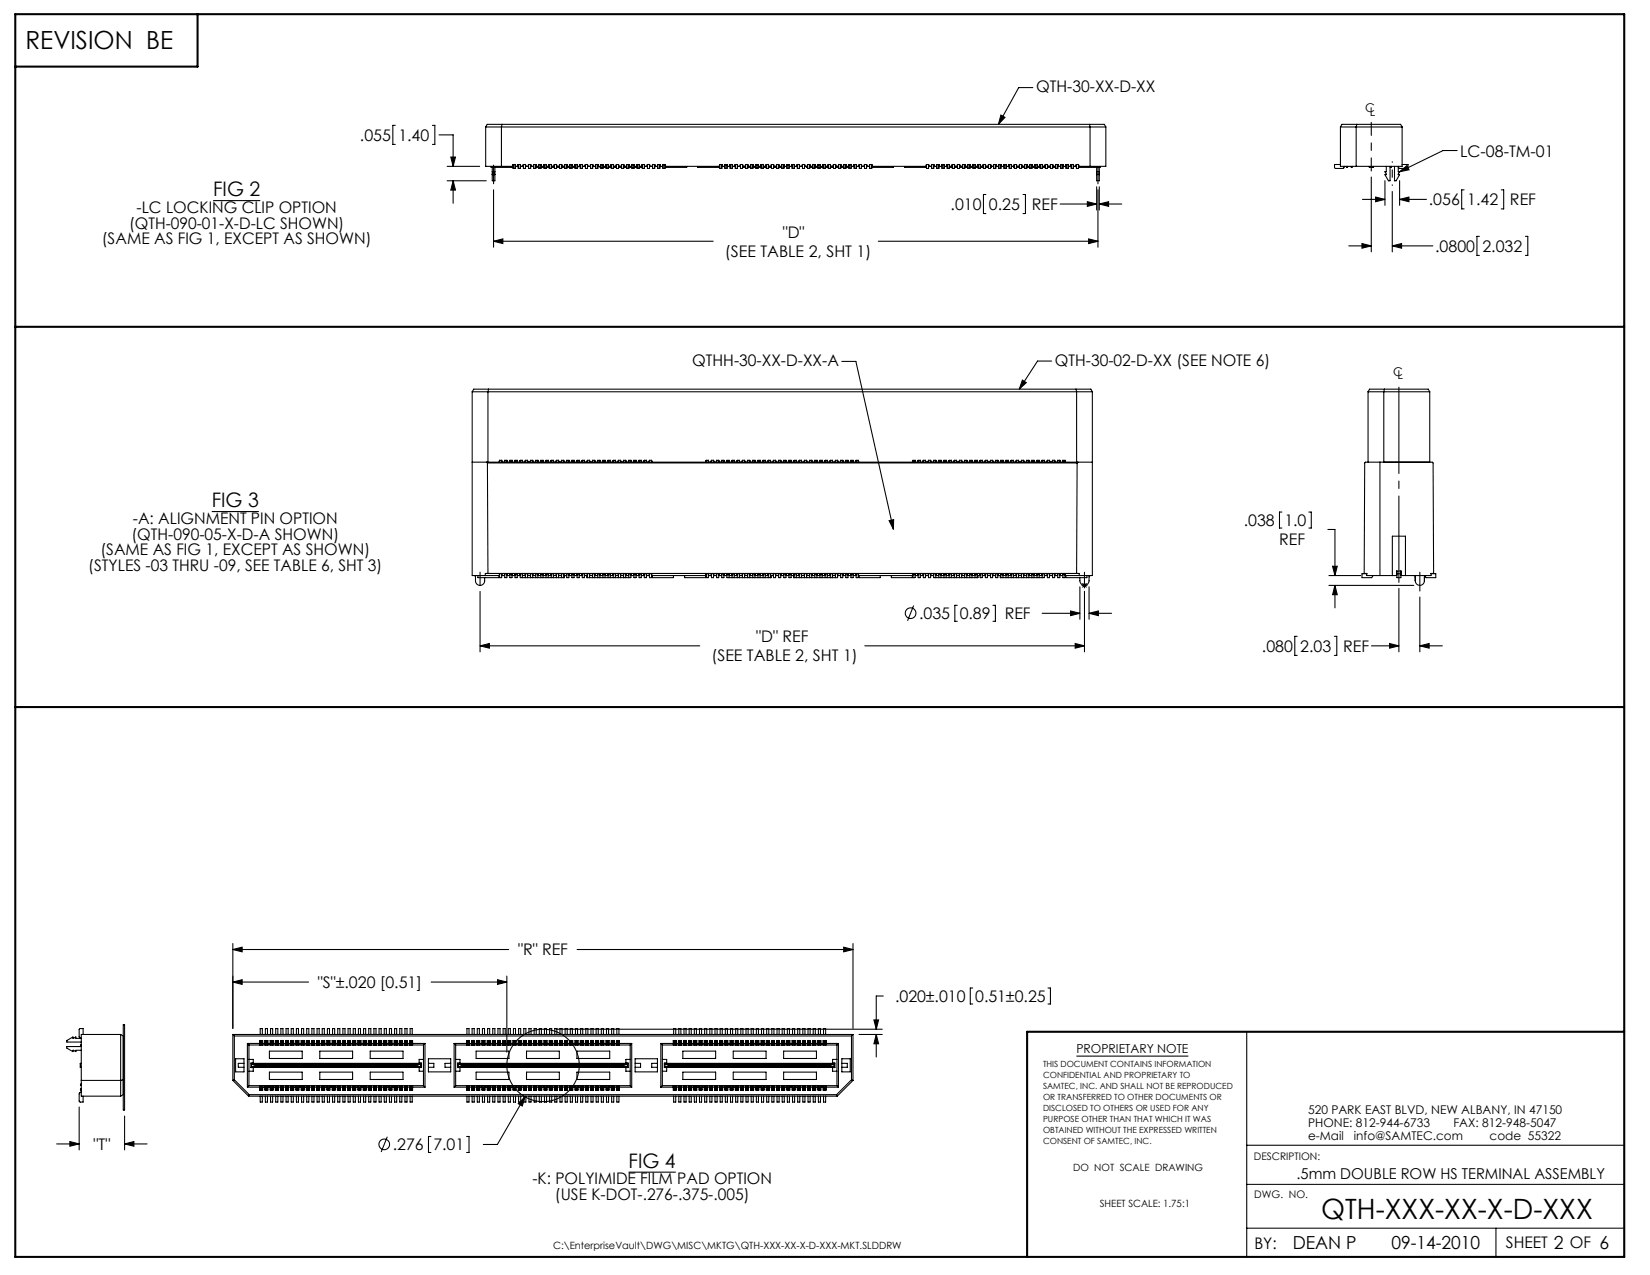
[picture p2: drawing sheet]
<svg xmlns="http://www.w3.org/2000/svg" width="279mm" height="216mm" viewBox="0 0 279 216" stroke-linecap="round" stroke-linejoin="round" font-family="sans-serif">
<defs><g id="words">
<text font-size="4.7" x="223.7" y="206.3">QTH-XXX-XX-X-D-XXX</text>
<text font-size="4.2" x="4.3" y="8.2">REVISION BE</text>
<g font-size="3.4">
<text x="36.1" y="33.2">FIG 2</text>
<text x="35.9" y="85.9">FIG 3</text>
<text x="106.4" y="197.8">FIG 4</text>
</g>
<g font-size="3">
<text x="218.9" y="211.4">DEAN P</text>
<text x="235.6" y="211.4">09-14-2010</text>
</g>
<g font-size="2.7">
<text x="175.4" y="15.6">QTH-30-XX-D-XX</text>
<text x="61" y="23.9">.055</text>
<text x="67.5" y="23.9">1.40</text>
<text x="247.3" y="26.5">LC-08-TM-01</text>
<text x="161" y="35.6">.010</text>
<text x="167.5" y="35.6">0.25</text>
<text x="174.7" y="35.6">REF</text>
<text x="242" y="34.8">.056</text>
<text x="248.4" y="34.8">1.42</text>
<text x="255.7" y="34.8">REF</text>
<text x="17.3" y="41.4">(SAME AS FIG 1, EXCEPT AS SHOWN)</text>
<text x="21.9" y="38.7">(QTH-090-01-X-D-LC SHOWN)</text>
<text x="23.1" y="36">-LC LOCKING CLIP OPTION</text>
<text x="132.6" y="40.3">&quot;D&quot;</text>
<text x="122.8" y="43.4">(SEE TABLE 2, SHT 1)</text>
<text x="243" y="42.7">.0800</text>
<text x="251" y="42.7">2.032</text>
<text x="117.2" y="61.9">QTHH-30-XX-D-XX-A</text>
<text x="178.6" y="61.9">QTH-30-02-D-XX (SEE NOTE 6)</text>
<text x="22.5" y="88.7">-A: ALIGNMENT PIN OPTION</text>
<text x="210.6" y="89.1">.038</text>
<text x="217.5" y="89.1">1.0</text>
<text x="17" y="94">(SAME AS FIG 1, EXCEPT AS SHOWN)</text>
<text x="22.3" y="91.4">(QTH-090-05-X-D-A SHOWN)</text>
<text x="216.6" y="92.3">REF</text>
<text x="15" y="96.7">(STYLES -03 THRU -09, SEE TABLE 6, SHT 3)</text>
<text x="155.6" y="104.9">.035</text>
<text x="162.5" y="104.9">0.89</text>
<text x="170.1" y="104.9">REF</text>
<text x="120.5" y="112">(SEE TABLE 2, SHT 1)</text>
<text x="128.1" y="108.8">&quot;D&quot; REF</text>
<text x="213.7" y="110.4">.080</text>
<text x="220.2" y="110.4">2.03</text>
<text x="227.4" y="110.4">REF</text>
<text x="87.7" y="161.8">&quot;R&quot; REF</text>
<text x="53.8" y="167.3">&quot;S&quot;±.020 [0.51]</text>
<text x="151.6" y="169.7">.020±.010</text>
<text x="165.1" y="169.7">0.51±0.25</text>
<text x="15.9" y="194.7">&quot;T&quot;</text>
<text x="66.5" y="194.8">.276</text>
<text x="73.4" y="194.8">7.01</text>
<text x="90.1" y="200.6">-K: POLYIMIDE FILM PAD OPTION</text>
<text x="94" y="203.2">(USE K-DOT-.276-.375-.005)</text>
<text x="212.4" y="211.5">BY:</text>
<text x="255" y="211.4">SHEET 2 OF 6</text>
</g>
<text font-size="2.5" x="219.5" y="199.6">.5mm DOUBLE ROW HS TERMINAL ASSEMBLY</text>
<text font-size="2.1" x="182.3" y="178.4">PROPRIETARY NOTE</text>
<g font-size="2">
<text x="231.2" y="19">C</text>
<text x="231.9" y="19.6">L</text>
<text x="235.9" y="63.6">C</text>
<text x="236.7" y="64.2">L</text>
<text x="221.5" y="188.7">520 PARK EAST BLVD, NEW ALBANY, IN 47150</text>
<text x="221.5" y="190.8">PHONE: 812-944-6733</text>
<text x="246.1" y="190.8">FAX: 812-948-5047</text>
<text x="221.5" y="193">e-Mail</text>
<text x="229.3" y="193">info@SAMTEC.com</text>
<text x="252.2" y="193">code 55322</text>
</g>
<g font-size="1.8">
<text x="212.3" y="196.4">DESCRIPTION:</text>
<text x="212.4" y="202.9">DWG. NO.</text>
</g>
<g font-size="1.7">
<text x="181.7" y="198.3">DO NOT SCALE DRAWING</text>
<text x="186.2" y="204.3">SHEET SCALE: 1.75:1</text>
<text x="93.7" y="211.5">C:\EnterpriseVault\DWG\MISC\MKTG\QTH-XXX-XX-X-D-XXX-MKT.SLDDRW</text>
</g>
<g font-size="1.4">
<text x="176.6" y="180.7">THIS DOCUMENT CONTAINS INFORMATION</text>
<text x="176.6" y="182.5">CONFIDENTIAL AND PROPRIETARY TO</text>
<text x="176.6" y="184.4">SAMTEC, INC. AND SHALL NOT BE REPRODUCED</text>
<text x="176.6" y="186.3">OR TRANSFERRED TO OTHER DOCUMENTS OR</text>
<text x="176.6" y="188.1">DISCLOSED TO OTHERS OR USED FOR ANY</text>
<text x="176.6" y="190">PURPOSE OTHER THAN THAT WHICH IT WAS</text>
<text x="176.6" y="191.9">OBTAINED WITHOUT THE EXPRESSED WRITTEN</text>
<text x="176.6" y="193.7">CONSENT OF SAMTEC, INC.</text>
</g>
</g></defs>
<g fill="none" stroke="#000" stroke-width=".18">
<path d="M169.5 19.5l.7 .4-1.1 1.2zM174.9 14.8h-2.4l-3.4 6.3M36.1 34h8M66.9 21.2h-.4v3.3h.4M73.2 21.2h.4v3.3h-.4M74.3 22.8h2.4v5.4M75.7 28.2h5.5M75.7 30.6h6.6M76.3 26.6h.8l-.4 1.6zM76.7 30.6l.4 1.6h-.8zM76.7 30.6v3.8M82.2 21.5v6.7h4.7"/>
<path d="M82.2 21.5h105.1M82.2 21.5l.3-.4h104.5l.3 .4M83.2 28.2v.1h3.5v-.1M83.4 28.3v2.3h.4v-2.3M83.4 29.6h.4M83.4 29.1h.4M83.4 29.5h.4M83.6 32.1v9.8M85 21.1l-.1 .4v6.7M86.9 27.9h.4l-.1 .6h-.3zM86.9 28l-.1 .2M87.2 28.2h.6"/>
<path d="M87.3 28v.2M87.6 28.2l.1-.3h.4l.1 .3M87.8 27.9v.6h.3v-.6M88.1 28.2h.5M88.6 27.9v.6h.4v-.6h-.4l-.1 .3M89 28.2h.5M89 28l.1 .2M89.5 27.9h.4v.6h-.4zM89.5 28l-.1 .2M89.9 28.2h.5M89.9 28l.1 .2M90.3 28.2l.1-.3h.4v.3"/>
<path d="M90.4 27.9v.6h.3v-.2M90.7 28.2h.6M90.7 27.9v.4M90.7 28.3h.6M91.1 28.2l.1-.3h.4v.4M91.3 28.3v.2h.3v-.2M91.3 27.9v.4M91.6 28.2h.5M91.6 28.3h.5M91.6 28l.1 .2M92.1 28l-.1 .2M92.1 28.3v.2h.4v-.2"/>
<path d="M92.1 28.3v-.4h.4v.4M92.5 28.2h.5M92.5 28.3h.5M92.5 28l.1 .2M92.9 28.2l.1-.3h.4l.1 .3M93 28.3v.2h.4v-.2M93 27.9v.4M93.4 28.2h.5M93.4 27.9v.4M93.4 28.3h.5M93.8 28.2l.1-.3h.4v.3M93.9 28.3v.2h.3v-.2"/>
<path d="M93.9 27.9v.4M94.2 28.2h.6M94.2 27.9v.4M94.2 28.3h.6M94.7 28l-.1 .2M94.8 28.3v.2h.3v-.2M94.8 28.3l-.1-.4h.4v.4M95.1 28.2h.5M95.1 28.3h.5M95.1 28l.1 .2M95.5 28.2l.1-.3h.4l.1 .3M95.6 28.3v.2h.4v-.2"/>
<path d="M95.6 27.9v.4M96 28.2h.5M96 27.9v.4M96 28.3h.5M96.4 28.2l.1-.3h.4l.1 .3M96.5 28.3v.2h.4v-.2M96.5 27.9v.4M96.9 28.2h.5M96.9 27.9v.4M96.9 28.3h.5M97.4 28l-.1 .2M97.4 28.3v.2h.3v-.2"/>
<path d="M97.4 28.3v-.4h.4l-.1 .4M97.7 28.2h.6M97.8 28v.3h-.1M98.1 28.2l.1-.3h.4l.1 .3M98.3 27.9v.6h.3v-.6M98.6 28.2h.5M99 28.2l.1-.3h.4l.1 .3M99.1 27.9v.6h.4v-.6M99.5 28.2h.5M100 27.9h.4v.6h-.4zM100 28l-.1 .2M100.4 28.2h.5"/>
<path d="M100.4 28l.1 .2M100.8 28.2l.1-.3h.4v.3M100.9 27.9v.6h.3v-.6M101.2 28.2h.6M101.6 28.2v.1h.2M101.6 28.2l.1-.3h.4l.1 .3M101.8 28.3v.2h.3v-.2M101.8 27.9v.4M102.1 28.2h.5M102.1 27.9v.4M102.1 28.3h.5M102.6 28l-.1 .2"/>
<path d="M102.6 28.3v.2h.4v-.2M102.6 28.3v-.4h.4v.4M103 28.2h.5M103 28.3h.5M103 28l.1 .2M103.4 28.2l.1-.3h.4l.1 .3M103.5 28.3v.2h.4v-.2M103.5 27.9v.4M103.9 28.2h.5M103.9 27.9v.4M103.9 28.3h.5M104.3 28.2l.1-.3h.4v.3"/>
<path d="M104.4 28.3v.2h.3v-.2M104.4 27.9v.4M104.7 28.2h.6M104.7 27.9v.4M104.7 28.3h.6M105.2 28l-.1 .2M105.3 28.3v.2h.3v-.2M105.3 28.3l-.1-.4h.4v.4M105.6 28.2h.5M105.6 28.3h.5M105.6 28l.1 .2M106.1 28l-.1 .2"/>
<path d="M106.1 28.3v.2h.4v-.2M106.5 28.2h.5M106.5 27.9v.4M106.5 28.3h.5M106.6 28.2l-.1-.3h-.4v.4M106.9 28.2l.1-.3h.4l.1 .3M107 28.3v.2h.4v-.2M107 27.9v.4M107.4 28.2h.5M107.4 27.9v.4M107.4 28.3h.5M107.9 28l-.1 .2"/>
<path d="M107.9 28.3v.2h.3v-.2M107.9 28.3v-.4h.4l-.1 .4M108.2 28.2h.6M108.2 28.3h.6M108.3 28v.2M108.7 28l-.1 .2M109.1 27.9v.6h-.3v-.2M109.1 28.2h.5M109.2 28.2l-.1-.3h-.4l.1 .4M109.5 28.2l.1-.3h.4l.1 .3M109.6 27.9v.6h.4v-.6M110 28.2h.5"/>
<path d="M110.5 27.9h.4v.6h-.4zM110.5 28l-.1 .2M110.9 28.2h.5M110.9 28l.1 .2M111.4 28l-.1 .2M111.7 27.9v.6h-.3v-.6h.4v.3M111.7 28.2h.6M112.1 28.2l.1-.3h.4l.1 .4h3.6v-.1M112.3 27.9v.6h.3v-.6M112.6 28.2h9.3M118.2 28.2v.1h3.5v-.1M121.9 28l-.1 .2"/>
<path d="M122.2 27.9v.6h-.3v-.6h.4v.3M122.2 28.2h.6M122.6 28.2l.1-.3h.4l.1 .3M122.8 27.9v.6h.3v-.6M123.1 28.2h.5M123.6 27.9h.4v.6h-.4zM123.6 28l-.1 .2M124 28.2h.5M124 28l.1 .2M124.5 28l-.1 .2M124.9 27.9v.6h-.4v-.6h.4l.1 .3M124.9 28.2h.5"/>
<path d="M125.3 28.2l.1-.3h.4v.3M125.4 27.9v.6h.3v-.2M125.7 28.2h.6M125.7 27.9v.4M125.7 28.3h.6M126.2 28l-.1 .2M126.3 28.3v.2h.3v-.2M126.3 28.3l-.1-.4h.4v.4M126.6 28.2h.5M126.6 28.3h.5M126.6 28l.1 .2M127.1 28l-.1 .2"/>
<path d="M127.1 28.3v.2h.4v-.2M127.1 28.3v-.4h.4v.4M127.5 28.2h.5M127.5 28.3h.5M127.5 28l.1 .2M127.9 28.2l.1-.3h.4l.1 .3M128 28.3v.2h.4v-.2M128 27.9v.4M128.4 28.2h.5M128.4 27.9v.4M128.4 28.3h.5M128.9 28l-.1 .2"/>
<path d="M128.9 28.3v.2h.3v-.2M128.9 28.3v-.4h.4l-.1 .4M129.2 28.2h.6M129.2 28.3h.6M129.3 28v.2M129.7 28l-.1 .2M129.8 28.3v.2h.3v-.2M129.8 28.3l-.1-.4h.4v.4M130.1 28.2h.5M130.1 28.3h.5M130.1 28l.1 .2M130.5 28.2l.1-.3h.4l.1 .3"/>
<path d="M130.6 28.3v.2h.4v-.2M130.6 27.9v.4M131 28.2h.5M131 27.9v.4M131 28.3h.5M131.5 28l-.1 .2M131.5 28.3v.2h.4v-.2M131.5 28.3v-.4h.4v.4M131.9 28.2h.5M131.9 28.3h.5M131.9 28l.1 .2M132.4 28l-.1 .2"/>
<path d="M132.4 28.3v.2h.3v-.2M132.4 28.3v-.4h.4l-.1 .4M132.7 28.2h.6M132.8 28v.2l-.1 .1M133.1 28.2l.1-.3h.4l.1 .3M133.3 27.9v.6h.3v-.6M133.6 28.2h.5M134.1 27.9v.6h.4v-.6h-.4l-.1 .3M134.5 28.2h.5M134.5 28l.1 .2M135 27.9h.4v.6h-.4zM135 28l-.1 .2"/>
<path d="M135.4 28.2h.5M135.4 28l.1 .2M135.8 28.2l.1-.3h.4l.1 .3M135.9 27.9v.6h.3v-.6M136.2 28.2h.6M136.6 28.2v.1h.2M136.6 28.2l.1-.3h.4v.4M136.8 28.3v.2h.3v-.2M136.8 27.9v.4M137.1 28.2h.5M137.1 28.3h.5M137.1 28l.1 .2"/>
<path d="M137.6 28l-.1 .2M137.6 28.3v.2h.4v-.2M137.6 28.3v-.4h.4v.4M138 28.2h.5M138 28.3h.5M138 28l.1 .2M138.4 28.2l.1-.3h.4l.1 .3M138.5 28.3v.2h.4v-.2M138.5 27.9v.4M138.9 28.2h.5M138.9 27.9v.4M138.9 28.3h.5"/>
<path d="M139.3 28.2l.1-.3h.4l-.1 .4M139.4 28.3v.2h.3v-.2M139.4 27.9v.4M139.7 28.2h.6M139.7 28.3h.6M139.8 28l.1 .2M140.2 28l-.1 .2M140.3 28.3v.2h.3v-.2M140.3 28.3l-.1-.4h.4v.4M140.6 28.2h.5M140.6 28.3h.5M140.6 28l.1 .2"/>
<path d="M141 28.2l.1-.3h.4l.1 .3M141.1 28.3v.2h.4v-.2M141.1 27.9v.4M141.5 28.2h.5M141.5 27.9v.4M141.5 28.3h.5M141.9 28.2l.1-.3h.4v.4M142 28.3v.2h.4v-.2M142 27.9v.4M142.4 28.2h.5M142.4 28.3h.5M142.4 28l.1 .2"/>
<path d="M142.9 28l-.1 .2M142.9 28.3v.2h.3v-.2M142.9 28.3v-.4h.4l-.1 .4M143.2 28.2h.6M143.2 28.3h.6M143.3 28l.1 .2M143.6 28.2l.1-.3h.4l.1 .3M143.8 27.9v.4M144.1 27.9v.6h-.3v-.2M144.1 28.2h.5M144.5 28.2l.1-.3h.4l.1 .3M144.6 27.9v.6h.4v-.6"/>
<path d="M145 28.2h.5M145.5 27.9h.4v.6h-.4zM145.5 28l-.1 .2M145.9 28.2h.5M145.9 28l.1 .2M146.3 28.2l.1-.3h.4l.1 .3M146.4 27.9v.6h.3v-.6M146.7 28.2h.6M147.2 28.2v-.3h.4l.1 .4h3.6v-.1M147.3 27.9v.6h.3v-.6M147.6 28.2h9.3M153.2 28.2v.1h3.5v-.1"/>
<path d="M156.8 28.2l.1-.3h.4l.1 .3M156.9 27.9v.6h.3v-.6M157.2 28.2h.6M157.6 28.2l.1-.3h.4l.1 .3M157.8 27.9v.6h.3v-.6M158.1 28.2h.5M158.6 27.9h.4v.6h-.4zM158.6 28l-.1 .2M159 28.2h.5M159 28l.1 .2M159.4 28.2l.1-.3h.4l.1 .3M159.5 27.9v.6h.4v-.6"/>
<path d="M159.9 28.2h.5M160.3 28.2l.1-.3h.4l.1 .3M160.4 27.9v.6h.3v-.2M160.7 28.2h.6M160.7 27.9v.4M160.7 28.3h.6M161.2 28l-.1 .2M161.3 28.3v.2h.3v-.2M161.3 28.3l-.1-.4h.4v.4M161.6 28.2h.5M161.6 28.3h.5M161.6 28l.1 .2"/>
<path d="M162 28.2l.1-.3h.4l.1 .3M162.1 28.3v.2h.4v-.2M162.1 27.9v.4M162.5 28.2h.5M162.5 27.9v.4M162.5 28.3h.5M162.9 28.2l.1-.3h.4l.1 .3M163 28.3v.2h.4v-.2M163 27.9v.4M163.4 28.2h.5M163.4 27.9v.4M163.4 28.3h.5"/>
<path d="M163.9 28l-.1 .2M163.9 28.3v.2h.3v-.2M163.9 28.3v-.4h.4l-.1 .4M164.2 28.2h.6M164.2 28.3h.6M164.3 28l.1 .2M164.7 28.2v-.3h.4l.1 .3M164.8 28.3v.2h.3v-.2M164.8 27.9v.4M165.1 28.2h.5M165.1 27.9v.4M165.1 28.3h.5"/>
<path d="M165.5 28.2l.1-.3h.4l.1 .3M165.6 28.3v.2h.4v-.2M165.6 27.9v.4M166 28.2h.5M166 27.9v.4M166 28.3h.5M166.5 28l-.1 .2M166.5 28.3v.2h.4v-.2M166.5 28.3v-.4h.4v.4M166.9 28.2h.5M166.9 28.3h.5M166.9 28l.1 .2"/>
<path d="M166.9 32.9h-.4v3.3h.4M167.4 28l-.1 .2M167.4 28.3v.2h.3v-.2M167.4 28.3v-.4h.4l.1 .3-.2 .1M167.7 28.2h.6M167.7 27.9v.4M168.2 28.2v-.3h.4l.1 .3M168.3 27.9v.6h.3v-.6M168.6 28.2h.5M169.1 27.9h.4v.6h-.4zM169.1 28l-.1 .2M169.5 28.2h.5"/>
<path d="M169.5 28l.1 .2M170 28l-.1 .2M170.4 27.9v.6h-.4v-.6h.4l.1 .3M170.4 28.2h.5M170.8 28.2l.1-.3h.4l.1 .3M170.9 27.9v.6h.3v-.6M171.2 28.2h.6M171.6 28.2v.1h.2M171.7 28v.2M171.8 28.3v.2h.3v-.2M171.8 28.3l-.1-.4h.4v.4M172.1 28.2h.5"/>
<path d="M172.1 28.3h.5M172.1 28l.1 .2M172.6 28l-.1 .2M172.6 28.3v.2h.4v-.2M173 28.2h.5M173 27.9v.4M173 28.3h.5M173.1 28.2l-.1-.3h-.4v.4M173.2 32.9h.4v3.3h-.4M173.4 28.2l.1-.3h.4l.1 .3M173.5 28.3v.2h.4v-.2M173.5 27.9v.4"/>
<path d="M173.9 28.2h.5M173.9 27.9v.4M173.9 28.3h.5M174.4 28l-.1 .2M174.4 28.3v.2h.3v-.2M174.4 28.3v-.4h.4l-.1 .4M174.7 28.2h.6M174.7 28.3h.6M174.8 28l.1 .2M175.2 28v.2M175.3 28.3v.2h.3v-.2M175.3 28.3l-.1-.4h.4v.4"/>
<path d="M175.6 28.2h.5M175.6 28.3h.5M175.6 28l.1 .2M176 28.2l.1-.3h.4l.1 .3M176.1 28.3v.2h.4v-.2M176.1 27.9v.4M176.5 28.2h.5M176.5 27.9v.4M176.5 28.3h.5M177 28l-.1 .2M177 28.3v.2h.4v-.2M177 28.3v-.4h.4v.4"/>
<path d="M177.4 28.2h.5M177.4 28.3h.5M177.4 28l.1 .2M177.9 28l-.1 .2M177.9 28.3v.2h.3v-.2M177.9 28.3v-.4h.4l-.1 .4M178.2 28.2h.6M178.2 28.3h.6M178.3 28l.1 .2M178.7 28.2v-.3h.4l.1 .3M178.8 27.9v.4M179.1 27.9v.6h-.3v-.2"/>
<path d="M179.1 28.2h.5M179.5 34.5h6.2M179.6 27.9h.4v.6h-.4zM179.6 28l-.1 .2M180 28.2h.5M180 28l.1 .2M180.5 27.9h.4v.6h-.4zM180.5 28l-.1 .2M180.9 28.2h.5M180.9 28l.1 .2M181.3 28.2l.1-.3h.4l.1 .3M181.4 27.9v.6h.3v-.6"/>
<path d="M181.7 28.2h.6M182.2 27.9h.4v.6h-.3zM182.2 28v.2M182.6 28l.1 .3h3.6v-.1M184.1 34.2l1.6 .3-1.6 .4zM184.5 21.1l.1 .4v6.7M185.7 28.3v2.3h.4v-2.3M185.7 29.6h.4M185.7 29.1h.4M185.7 29.5h.4M185.7 31.6v4M185.9 32.1v9.8"/>
<path d="M186.1 34.5l1.6-.3v.7zM186.1 31.6v4M186.1 34.5h3.9M187.3 21.5v6.7h-4.7M227 27.9h-1v.5l1.4 .1 .3-.3M227 21.5v6.7h10.4v-6.7M227 21.5h10.4M227 21.5l.2-.4h10l.2 .4M227.9 28.2l.1 .1h.2v-.1M228.8 28.2v.1h.2v-.1M229.8 21.1l-.2 .4v6.7M230.7 33.8h3.8"/>
<path d="M231.9 28.2v.1h.6v-.1M232.2 30v12.7M232.9 33.4l1.6 .4-1.6 .4zM234.5 30.6v4.2M234.7 28.2v.9h-.2l.2 .5h-.2l.6 1h.3v-2.4M235.6 28.2v.1l-.2-.1M235.8 32.4v10.3M236.1 28.2v2.4h.3l.6-1h-.2l.2-.5M236.8 28.2v.9h.2M237 29.1l1.2-1.1 .4 .7zM237 33.8l1.6-.4v.8zM237 30.6v4.2"/>
<path d="M237 33.8h4.6M237.4 27.9h1v.5l-1.4 .1-.2-.2M246.7 25.5h-2.3l-7.4 3.6M247.9 32.1h-.4v3.3h.4M254.2 32.1h.4v3.3h-.4M83.6 40.8l1.6-.3v.7zM83.6 40.8h37.2M148.7 40.8h37.2M184.3 40.5l1.6 .3-1.6 .4zM228.4 41.6h3.8M230.6 41.2l1.6 .4-1.6 .4zM235.8 41.6l1.5-.4v.8z"/>
<path d="M235.8 41.6h6.8M250.5 40h-.4v3.2h.4M258.3 40h.4v3.2h-.4M80 66.3v31.2h4.6M80 78.3h105M80 66.3h105M80 66.3l.2-.4h104.5l.3 .4M82.4 78.3l.1 .1M82.5 78.4l.1 18.7M82.5 78.4h99.9M82.7 65.9l-.1 .4v12M84.6 78.1l-.1 .2"/>
<path d="M84.6 78.3v-.4h.4l-.1 .4M85 78.1l.1 .2M85.4 78.3v-.4h.4l.1 .4M85.5 77.9v.4M85.8 77.9v.4M86.2 78.3l.1-.4h.4l.1 .4M86.3 77.9v.4M86.7 77.9v.4M86.8 78.2v.1M87.2 78.1l-.1 .1M87.2 78.3v-.4h.4v.4M87.6 78.1l.1 .2"/>
<path d="M88 78.3l.1-.4h.4l.1 .4M88.1 77.9v.4M88.4 77.9v.4M88.9 78.3v-.4h.4l.1 .4M89 77.9v.4M89.3 77.9v.4M89.4 78.2v.1M89.8 78.1l-.1 .1M89.8 78.3v-.4h.4v.4M90.2 78.1l.1 .2M90.6 78.3l.1-.4h.4l.1 .4M90.7 77.9v.4"/>
<path d="M91.1 77.9v.4M91.5 78.3l.1-.4h.4l.1 .4M91.6 77.9v.4M91.9 77.9v.4M92.1 78.2v.1M92.4 78.1v.1M92.5 78.3l-.1-.4h.4v.4M92.8 78.1l.1 .2M93.2 78.3l.1-.4h.4l.1 .4M93.3 77.9v.4M93.7 77.9v.4M94.1 78.3l.1-.4h.4l.1 .4"/>
<path d="M94.2 77.9v.4M94.6 77.9v.4M94.7 78.2v.1M95.1 78.1l-.1 .1M95.1 78.3v-.4h.4l-.1 .4M95.5 78.1l.1 .2M95.9 78.3v-.4h.4l.1 .4M96 77.9v.4M96.3 77.9v.4M96.8 77.9v.4M97.2 77.9v.4M97.3 78.2l-.1-.3h-.4l-.1 .4"/>
<path d="M97.7 78.1l-.1 .1M97.7 78.3v-.4h.4v.4M98.1 78.1l.1 .2M98.5 78.3l.1-.4h.4l.1 .4M98.6 77.9v.4M99 77.9v.4M99.5 77.9v.4M99.8 77.9v.4M99.9 78.2l-.1-.3h-.4v.4M100.3 78.1l-.1 .1M100.3 78.3v-.4h.4v.4M100.7 78.1l.1 .2"/>
<path d="M101.2 78.1l-.1 .2M101.2 78.3v-.4h.4l.1 .4M101.6 77.9v.4M102.1 77.9v.4M102.5 77.9v.4M102.6 78.2l-.1-.3h-.4l-.1 .4M102.9 78.1v.1M103 78.3l-.1-.4h.4v.4M103.3 78.1l.1 .2M103.8 78.1l-.1 .2M103.8 78.3v-.4h.4l.1 .4M104.2 77.9v.4"/>
<path d="M104.7 77.9v.4M105.1 77.9v.4M105.2 78.2l-.1-.3h-.4l-.1 .4M105.6 78.1l-.1 .1M105.6 78.3v-.4h.4v.4M106 78.1l.1 .2M106.4 78.1v.2M106.5 78.3l-.1-.4h.4l.1 .4M106.8 77.9v.4M107.3 77.9v.4M107.7 77.9v.4M107.8 78.2l-.1-.3h-.4l-.1 .4"/>
<path d="M108.2 78.1l-.1 .1M108.2 78.3v-.4h.4v.4M108.6 78.1l.1 .2M109.1 78.1l-.1 .2M109.1 78.3v-.4h.4v.4M109.5 78.1l.1 .2M109.9 78.3l.1-.4h.4v.4M110 77.9v.4M110.3 77.9v.4M119.6 78.1l-.1 .2M119.6 78.3v-.4h.4v.4M120 78.1l.1 .2"/>
<path d="M120.4 78.3v-.4h.4l.1 .4M120.5 77.9v.4M120.8 77.9v.4M121.3 78.1l-.1 .2M121.3 78.3v-.4h.4v.4M121.7 78.1l.1 .1M122.2 78.1l-.1 .1M122.2 78.3v-.4h.4v.4M122.6 78.1l.1 .2M123 78.3l.1-.4h.4l.1 .4M123.1 77.9v.4M123.5 77.9v.4"/>
<path d="M124 78.1l-.1 .2M124 78.3v-.4h.4l-.1 .4M124.4 78.1v.2M124.4 78.2v.1M124.8 78.1l-.1 .1M124.8 78.3v-.4h.4v.4M125.2 78.1l.1 .2M125.6 78.3l.1-.4h.4l.1 .4M125.7 77.9v.4M126.1 77.9v.4M126.6 78.1l-.1 .2M126.6 78.3v-.4h.4v.4"/>
<path d="M127 78.1l.1 .2M127.1 78.2v.1M127.5 78.1l-.1 .1M127.5 78.3v-.4h.4l-.1 .4M127.9 78.1v.2M128.2 78.3l.1-.4h.4l.1 .4M128.3 77.9v.4M128.7 77.9v.4M129.1 78.3l.1-.4h.4v.4M129.2 77.9v.4M129.6 78.1l.1 .2M129.7 78.2v.1"/>
<path d="M130.1 78.1l-.1 .1M130.1 78.3v-.4h.4v.4M130.5 78.1l.1 .2M130.9 78.3l.1-.4h.4v.4M131 77.9v.4M131.3 77.9v.4M131.7 78.3l.1-.4h.4v.4M131.8 77.9v.4M132.2 78.1l.1 .2M132.3 78.2v.1M132.7 78.1l-.1 .1M132.7 78.3v-.4h.4v.4"/>
<path d="M133.1 78.1l.1 .2M133.5 78.3l.1-.4h.4l.1 .4M133.6 77.9v.4M134 77.9v.4M134.4 78.3l.1-.4h.4l-.1 .4M134.5 77.9v.4M134.9 78.1v.2M134.9 78.2v.1M135.3 78.1l-.1 .1M135.4 78.3l-.1-.4h.4v.4M135.7 78.1l.1 .2M136.1 78.3l.1-.4h.4l.1 .4"/>
<path d="M136.2 77.9v.4M136.6 77.9v.4M137 78.3l.1-.4h.4l.1 .4M137.1 77.9v.4M137.5 77.9v.4M137.6 78.2v.1M138 78.1l-.1 .1M138 78.3v-.4h.4l-.1 .4M138.4 78.1v.2M138.7 78.3l.1-.4h.4l.1 .4M138.9 77.9v.4M139.2 77.9v.4"/>
<path d="M139.6 78.3l.1-.4h.4l.1 .4M139.7 77.9v.4M140.1 77.9v.4M140.2 78.2v.1M140.6 78.1l-.1 .1M140.6 78.3v-.4h.4v.4M141 78.1l.1 .2M141.4 78.3l.1-.4h.4v.4M141.5 77.9v.4M141.8 77.9v.4M142.2 78.3l.1-.4h.4l.1 .4M142.4 77.9v.4"/>
<path d="M142.5 61.2h2.4l6.4 28.4M142.7 77.9v.4M142.8 78.2v.1M143.2 78.1l-.1 .1M143.2 78.3v-.4h.4v.4M143.6 78.1l.1 .2M144 78.3l.1-.4h.4l.1 .4M144.1 77.9v.4M144.5 77.9v.4M144.9 78.3l.1-.4h.4v.4M145 77.9v.4M145.3 77.9v.4"/>
<path d="M154.5 78.3l.1-.4h.4l.1 .4M154.6 77.9v.4M155 77.9v.4M155.4 78.3l.1-.4h.4v.4M155.5 77.9v.4M155.8 77.9v.4M156.3 78.1l-.1 .2M156.4 78.3l-.1-.4h.4v.4M156.7 78.1l.1 .1M157.1 78.3l.1-.4h.4l.1 .4M157.1 78.2v.1M157.2 77.9v.4"/>
<path d="M157.6 77.9v.4M158 78.3l.1-.4h.4l.1 .4M158.1 77.9v.4M158.5 77.9v.4M159 78.1l-.1 .2M159 78.3v-.4h.4l-.1 .4M159.4 78.1v.1M159.7 78.2v.1M159.8 78.1l-.1 .2M159.9 78.3l-.1-.4h.4l.1 .4M160.2 77.9v.4M160.6 78.3l.1-.4h.4l.1 .4"/>
<path d="M160.7 77.9v.4M161.1 77.9v.4M161.6 78.1l-.1 .2M161.6 78.3v-.4h.4v.4M162 78.1l.1 .1M162.4 78.2v.1M162.5 78.1l-.1 .2M162.5 78.3v-.4h.4v.4M162.8 77.9v.4M163.2 78.3l.1-.4h.4l.1 .4M163.4 77.9v.4M163.7 77.9v.4"/>
<path d="M164.2 78.1l-.1 .2M164.2 78.3v-.4h.4v.4M164.6 78.1l.1 .1M165 78.2v.1M165.1 78.1l-.1 .2M165.1 78.3v-.4h.4l.1 .4M165.5 77.9v.4M165.9 78.3l.1-.4h.4v.4M166 77.9v.4M166.3 77.9v.4M166.8 78.1l-.1 .2M166.9 78.3l-.1-.4h.4v.4"/>
<path d="M167.2 78.1l.1 .1M167.6 78.2v.1M167.7 78.1l-.1 .2M167.7 78.3v-.4h.4l.1 .4M168.1 77.9v.4M168.5 78.3l.1-.4h.4l.1 .4M168.6 77.9v.4M169 77.9v.4M169.5 78.1l-.1 .2M169.5 78.3v-.4h.4l-.1 .4M169.9 78.1v.1M170.2 78.2v.1"/>
<path d="M170.3 78.1l-.1 .2M170.4 78.3l-.1-.4h.4v.4M170.7 78.1l.1 .2M171.1 78.3l.1-.4h.4l.1 .4M171.2 77.9v.4M171.6 77.9v.4M172.1 78.1l-.1 .2M172.1 78.3v-.4h.4v.4M172.5 78.1l.1 .1M173 78.1l-.1 .1M173 78.3v-.4h.4l-.1 .4M173.1 64.4l.7 .4-1.2 1.1z"/>
<path d="M173.4 78.1v.2M173.7 78.3l.1-.4h.4l.1 .4M173.9 77.9v.4M174.2 77.9v.4M174.7 78.1l-.1 .2M174.7 78.3v-.4h.4v.4M175.1 78.1l.1 .2M175.2 78.2v.1M175.6 78.1l-.1 .1M175.6 78.3v-.4h.4v.4M176 78.1l.1 .2M176.4 78.3l.1-.4h.4v.4"/>
<path d="M176.5 77.9v.4M176.8 77.9v.4M177.2 78.3l.1-.4h.4v.4M177.4 77.9v.4M177.7 78.1l.1 .2M177.8 78.2v.1M178.1 61.1h-2.4l-3.1 4.8M178.2 78.1l-.1 .1M178.2 78.3v-.4h.4v.4M178.6 78.1l.1 .2M179 78.3l.1-.4h.4l.1 .4M179.1 77.9v.4"/>
<path d="M179.5 77.9v.4M179.9 78.3l.1-.4h.4l-.1 .4M180 77.9v.4M180.4 78.1v.2M182.2 65.9l.1 .4v12M182.4 78.4l-.1 18.7M182.5 78.3l-.1 .1M185 66.3v31.2h-4.7M231.1 78.4l.1-.1h11.3l.2 .1 .1 18.7h-.5v.4h-5v-.8h-.8v.8h-5.1v-.4h-.4zM231.7 66.3h10.4M231.7 66.3l.2-.4h9.9l.3 .4M231.7 66.3v12"/>
<path d="M233.7 78.3v19.2M234.4 65.9l-.1 .4v12M242.1 66.3v12M35.9 86.6h7.9M80.3 97.5l.2 .1v.8a.78 .78 0 0 0 .8 .7 .78 .78 0 0 0 .8-.7v-.6M82.2 97.5v-.4h100.5v.4M84.6 97.1h.4l-.1 .7h-.3zM84.6 97.3l-.1 .5h-3.6v-.3M84.9 97.5h.6M85 97.3l.1 .2M85.4 97.5v-.4h.4l.1 .4M85.5 97.1v.7h.3v-.7"/>
<path d="M85.8 97.5h.5M86.2 97.5l.1-.4h.4l.1 .4M86.3 97.1v.7h.4v-.7M86.7 97.5h.5M87.2 97.1h.4v.7h-.4zM87.2 97.3l-.1 .2M87.6 97.5h.5M87.6 97.3l.1 .2M88 97.5l.1-.4h.4l.1 .4M88.1 97.1v.7h7.5v-.3M88.4 97.5h.6M88.4 97.1v.7"/>
<path d="M88.9 97.5v-.4h.4l.1 .4M89 97.1v.7M89.3 97.5h.5M89.3 97.1v.7M89.8 97.3l-.1 .2M89.8 97.8v-.7h.4v.7M90.2 97.5h.5M90.2 97.3l.1 .2M90.6 97.5l.1-.4h.4l.1 .4M90.7 97.1v.7M91.1 97.5h.5M91.1 97.1v.7"/>
<path d="M91.5 97.5l.1-.4h.4l.1 .4M91.6 97.1v.7M91.9 97.5h.6M91.9 97.1v.7M92.4 97.3v.2M92.5 97.8l-.1-.7h.4v.7M92.8 97.5h.5M92.8 97.3l.1 .2M93.2 97.5l.1-.4h.4l.1 .4M93.3 97.1v.7M93.7 97.5h.5M93.7 97.1v.7"/>
<path d="M94.1 97.5l.1-.4h.4l.1 .4M94.2 97.1v.7M94.6 97.5h.5M94.6 97.1v.7M95.1 97.3l-.1 .2M95.1 97.8v-.7h.4l-.1 .7M95.4 97.5h.6M95.5 97.3l.1 .2M95.9 97.5v-.4h.4l.1 .4M96 97.1v.7h.3v-.7M96.3 97.5h.5M96.7 97.5l.1-.4h.4l.1 .4"/>
<path d="M96.8 97.1v.7h.4v-.7M97.2 97.5h.5M97.7 97.1h.4v.7h-.4zM97.7 97.3l-.1 .2M98.1 97.5h.5M98.1 97.3l.1 .2M98.5 97.5l.1-.4h.4l.1 .4M98.6 97.1v.7h.4v-.7M99 97.5h.5M99.5 97.1v.7M99.8 97.5h.5M99.8 97.1v.7"/>
<path d="M100.3 97.3l-.1 .2M100.3 97.8v-.7h.4v.7M100.7 97.5h.5M100.7 97.3l.1 .2M101.2 97.3l-.1 .2M101.6 97.5h.5M101.6 97.1v.7M101.7 97.5l-.1-.4h-.4v.7M102 97.5l.1-.4h.4l.1 .4M102.1 97.1v.7M102.5 97.5h.5M102.5 97.1v.7"/>
<path d="M102.9 97.3v.2M103 97.8l-.1-.7h.4v.7M103.3 97.5h.5M103.3 97.3l.1 .2M103.8 97.3l-.1 .2M104.2 97.5h.5M104.2 97.1v.7M104.3 97.5l-.1-.4h-.4v.7M104.6 97.5l.1-.4h.4l.1 .4M104.7 97.1v.7M105.1 97.5h.5M105.1 97.1v.7"/>
<path d="M105.6 97.3l-.1 .2M105.6 97.8v-.7h.4v.7M106 97.5h.5M106 97.3l.1 .2M106.4 97.3v.2M106.8 97.5h.5M106.8 97.1v.7h-7.4v-.7h.4l.1 .4M106.9 97.5l-.1-.4h-.4l.1 .7M107.2 97.5l.1-.4h.4l.1 .4M107.3 97.1v.7h.4v-.7M107.7 97.5h.5M108.2 97.1h.4v.7h-.4z"/>
<path d="M108.2 97.3l-.1 .2M108.6 97.5h.5M108.6 97.3l.1 .2M109.1 97.1h.4v.7h-.4zM109.1 97.3l-.1 .2M109.5 97.5h.5M109.5 97.3l.1 .2M109.9 97.5l.1-.4h.4v.4M110 97.1v.7h.3v-.7M110.3 97.5h9.3M110.5 97.5v.3h3.5v-.3M119.6 97.1h.4v.7h-.4z"/>
<path d="M119.6 97.3l-.1 .5h-3.6v-.3M120 97.5h.5M120 97.3l.1 .2M120.4 97.5v-.4h.4l.1 .4M120.5 97.1v.7h.3v-.7M120.8 97.5h.5M121.3 97.1h.4v.7h-.4zM121.3 97.3l-.1 .2M121.7 97.5h.5M121.7 97.3l.1 .2M122.2 97.1h.4v.7h-.4zM122.2 97.3l-.1 .2"/>
<path d="M122.6 97.5h.5M122.6 97.3l.1 .2M123 97.5l.1-.4h.4l.1 .4M123.1 97.1v.7h7.5v-.3M123.5 97.5h.5M123.5 97.1v.7M124 97.3l-.1 .2M124 97.8v-.7h.4l-.1 .7M124.3 97.5h.5M124.4 97.3v.2M124.8 97.3l-.1 .2M124.8 97.8v-.7h.4v.7"/>
<path d="M125.2 97.5h.5M125.2 97.3l.1 .2M125.6 97.5l.1-.4h.4l.1 .4M125.7 97.1v.7M126.1 97.5h.5M126.1 97.1v.7M126.6 97.3l-.1 .2M126.6 97.8v-.7h.4v.7M127 97.5h.5M127 97.3l.1 .2M127.5 97.3l-.1 .2M127.5 97.8v-.7h.4l-.1 .7"/>
<path d="M127.8 97.5h.5M127.9 97.3v.2M128.2 97.5l.1-.4h.4l.1 .4M128.3 97.1v.7M128.7 97.5h.5M128.7 97.1v.7M129.1 97.5l.1-.4h.4v.7M129.2 97.1v.7M129.6 97.5h.5M129.6 97.3l.1 .2M130.1 97.3l-.1 .2M130.1 97.8v-.7h.4v.7"/>
<path d="M130.5 97.5h.5M130.5 97.3l.1 .2M130.9 97.5l.1-.4h.4v.4M131 97.1v.7h.3v-.7M131.3 97.5h.5M131.8 97.1v.7h.4v-.7h-.4l-.1 .4M132.2 97.5h.5M132.2 97.3l.1 .2M132.7 97.1h.4v.7h-.4zM132.7 97.3l-.1 .2M133.1 97.5h.5M133.1 97.3l.1 .2"/>
<path d="M133.5 97.5l.1-.4h.4l.1 .4M133.6 97.1v.7h.4v-.7M134 97.5h.5M134.5 97.1v.7M134.8 97.5h.6M134.9 97.3v.2M135.3 97.3l-.1 .2M135.4 97.8l-.1-.7h.4v.7M135.7 97.5h.5M135.7 97.3l.1 .2M136.1 97.5l.1-.4h.4l.1 .4M136.2 97.1v.7"/>
<path d="M136.6 97.5h.5M136.6 97.1v.7M137 97.5l.1-.4h.4l.1 .4M137.1 97.1v.7M137.5 97.5h.5M137.5 97.1v.7M138 97.3l-.1 .2M138 97.8v-.7h.4l-.1 .7M138.3 97.5h.6M138.4 97.3v.2M138.7 97.5l.1-.4h.4l.1 .4M138.9 97.1v.7"/>
<path d="M139.2 97.5h.5M139.2 97.1v.7M139.6 97.5l.1-.4h.4l.1 .4M139.7 97.1v.7M140.1 97.5h.5M140.1 97.1v.7M140.6 97.3l-.1 .2M140.6 97.8v-.7h.4v.7M141 97.5h.5M141 97.3l.1 .2M141.4 97.5l.1-.4h.4v.4M141.5 97.1v.7"/>
<path d="M141.8 97.5h.6M141.8 97.1v.7h-7.4l.1-.7h.4l-.1 .7M142.2 97.5l.1-.4h.4l.1 .4M142.4 97.1v.7h.3v-.7M142.7 97.5h.5M143.2 97.1h.4v.7h-.4zM143.2 97.3l-.1 .2M143.6 97.5h.5M143.6 97.3l.1 .2M144 97.5l.1-.4h.4l.1 .4M144.1 97.1v.7h.4v-.7M144.5 97.5h.5"/>
<path d="M144.9 97.5l.1-.4h.4v.4M145 97.1v.7h.3v-.7M145.3 97.5h9.3M145.5 97.5v.3h3.5v-.3M150.6 88.2l.7-.2v1.6zM150.9 97.5v.3h3.6l.1-.7h.4l.1 .4M154.6 97.1v.7h.4v-.7M155 97.5h.5M155.4 97.5l.1-.4h.4v.4M155.5 97.1v.7h.3v-.7M155.8 97.5h.6M156.3 97.1h.4v.7h-.3z"/>
<path d="M156.3 97.3l-.1 .2M156.7 97.5h.5M156.7 97.3l.1 .2M157.1 97.5l.1-.4h.4l.1 .4M157.2 97.1v.7h.4v-.7M157.6 97.5h.5M158 97.5l.1-.4h.4l.1 .4M158.1 97.1v.7h7.5v-.3M158.5 97.5h.5M158.5 97.1v.7M159 97.3l-.1 .2M159 97.8v-.7h.4l-.1 .7"/>
<path d="M159.3 97.5h.6M159.4 97.3v.2M159.8 97.3l-.1 .2M160.2 97.5h.5M160.2 97.1v.7M160.3 97.5l-.1-.4h-.4l.1 .7M160.6 97.5l.1-.4h.4l.1 .4M160.7 97.1v.7M161.1 97.5h.5M161.1 97.1v.7M161.6 97.3l-.1 .2M161.6 97.8v-.7h.4v.7"/>
<path d="M162 97.5h.5M162 97.3l.1 .2M162.5 97.3l-.1 .2M162.8 97.5h.6M162.8 97.1v.7M162.9 97.5v-.4h-.4v.7M163.2 97.5l.1-.4h.4l.1 .4M163.4 97.1v.7M163.7 97.5h.5M163.7 97.1v.7M164.2 97.3l-.1 .2M164.2 97.8v-.7h.4v.7"/>
<path d="M164.6 97.5h.5M164.6 97.3l.1 .2M165.1 97.3l-.1 .2M165.5 97.5h.5M165.5 97.1v.7M165.6 97.5l-.1-.4h-.4v.7M165.9 97.5l.1-.4h.4v.4M166 97.1v.7h.3v-.7M166.3 97.5h.6M166.8 97.1h.4v.7h-.3zM166.8 97.3l-.1 .2M167.2 97.5h.5"/>
<path d="M167.2 97.3l.1 .2M167.7 97.3l-.1 .2M168.1 97.5h.5M168.1 97.1v.7h-.4v-.7h.4l.1 .4M168.5 97.5l.1-.4h.4l.1 .4M168.6 97.1v.7h.4v-.7M169 97.5h.5M169.5 97.8v-.7h.4l-.1 .7M169.8 97.5h.6M169.9 97.3v.2M170.3 97.3l-.1 .2M170.4 97.8l-.1-.7h.4v.7"/>
<path d="M170.7 97.5h.5M170.7 97.3l.1 .2M171.1 97.5l.1-.4h.4l.1 .4M171.2 97.1v.7M171.6 97.5h.5M171.6 97.1v.7M172.1 97.3l-.1 .2M172.1 97.8v-.7h.4v.7M172.5 97.5h.5M172.5 97.3l.1 .2M173 97.3l-.1 .2M173 97.8v-.7h.4l-.1 .7"/>
<path d="M173.3 97.5h.6M173.4 97.3v.2M173.7 97.5l.1-.4h.4l.1 .4M173.9 97.1v.7M174.2 97.5h.5M174.2 97.1v.7M174.7 97.3l-.1 .2M174.7 97.8v-.7h.4v.7M175.1 97.5h.5M175.1 97.3l.1 .2M175.6 97.3l-.1 .2M175.6 97.8v-.7h.4v.7"/>
<path d="M176 97.5h.5M176 97.3l.1 .2M176.4 97.5l.1-.4h.4v.4M176.5 97.1v.7M176.8 97.5h.6M176.8 97.1v.7h-7.4l.1-.5M177.4 97.1v.7h.3v-.7h-.4l-.1 .4M177.7 97.5h.5M177.7 97.3l.1 .2M178.2 97.1h.4v.7h-.4zM178.2 97.3l-.1 .2M178.6 97.5h.5"/>
<path d="M178.6 97.3l.1 .2M179 97.5l.1-.4h.4l.1 .4M179.1 97.1v.7h.4v-.7M179.5 97.5h.5M180 97.1v.7h.3l.1-.7h-.4l-.1 .4M180.4 97.3v.2M180.5 97.5v.3h3.5v-.3M182.9 99.4v5.5M183.1 99.1h1M183.3 98.8l.7 .7M183.6 98.6v1M184 98.8l-.7 .7"/>
<path d="M184.4 99.4v5.5M184.6 97.5l-.2 .1v.8a.78 .78 0 0 1-.8 .7 .78 .78 0 0 1-.7-.7v-.6M217.1 86.7h-.4v2.7h.4M221.6 86.7h.4v2.7h-.4M224.9 89.7h1.1v7.8M225 99.1h14.4M225 97.5h5.4M225.7 95.9h.7l-.4 1.6zM226 99.1l.4 1.6h-.7zM226 99.1v3.8M231.4 97.1h-.8v.7h1.7l.2-.3M235.8 97.5v-6.7h2.2v6.7"/>
<path d="M236.5 97.1h.7M236.9 99.6v10.8M237.2 96.7v1.1h-.7v-1M237.2 96.7l.1 .1M239.4 97.5l.2 .1v.8a.78 .78 0 0 0 .8 .7 .78 .78 0 0 0 .8-.7v-.8l.2-.1M242.3 97.1h.8v.7h-1.6l-.2-.3M81.3 109.4l1.6-.4v.8zM81.3 109.4h37.2M81.3 100.1v10.3M146.4 109.4h37.2M154.7 102.5l-1 2.6M162.1 102.5h-.4v2.7h.4"/>
<path d="M168.1 102.5h.5v2.7h-.5M176.5 103.9h6.4M181.3 103.5l1.6 .4-1.6 .3zM182.1 109l1.5 .4-1.5 .4zM183.6 100.1v10.3M184.4 103.9l1.6-.4v.7zM184.4 103.9h3.8M219.7 107.8h-.4v3.2h.4M226 107.8h.4v3.2h-.4M232.2 109.4h4.7M235.3 109l1.6 .4-1.6 .4zM240.4 109.4l1.6-.4v.8z"/>
<path d="M240.4 101.1v9.3M240.4 109.4h3.8M39.4 159.8v14.4M144.4 159.8v14.4M13.6 177h.1M13.7 177.2h.1M13.7 177.2h-2.4v.3l1.1 .6v-.3l.4 .3v-.3h1M13.7 177v.2M13.8 175.8h-1v-.2l-.4 .2v-.2l-1.1 .6v.3h2.5M13.8 177h-.1M14.1 175.2v-1h-.6l-.1 1.4 .3 .2M20.4 175.2h-6.6v10.4h6.6"/>
<path d="M20.4 175.2v10.4M20.4 175.2l.5 .2M20.9 173.5h.2v14.5h-.2zM39.4 166.3l1.6-.4v.8zM39.4 166.3h12.8M39.4 175.2v7.7M39.4 175.2h105M39.4 175.2l.3 .2M39.4 160.8l1.6-.4v.8zM39.4 160.8h46.7M39.7 175.4h104.5M39.7 175.4v7.4"/>
<path d="M39.9 179.3h1.4v2.2h-1.4zM41.9 176.7h2.1M41.9 176.7v7.4M41.9 176.7l.3 .2M42.2 176.9h1.8v-.7h.5v.7h.4v-.7h.5v.7h.3v-.7h.5v.7h.4v-.7h.5v.7h.4v-.7h.5v.7h.4v-.7h.5v.7h.3v-.7h.5v.7h.4v-.7h.5v.7h.4v-.7h.5v.7h.4v-.7h.5v.7h.3v-.7h.5v.7h.4v-.7h.5v.7h.4v-.7h.5v.7h.4v-.7h.5v.7h.3v-.7h.5v.7h.4v-.7h.5v.7h.4v-.7h.5v.7h.4v-.7h.5v.7h.3v-.7h.5v.7h.4v-.7h.5v.7h.4v-.7h.5v.7h.4v-.7h.5v.7h.3v-.7h.5v.7h.4v-.7h.5v.7h.4v-.7h.5v.7h.4v-.7h.5v.7h.4v-.7h.4v.7h.4v-.7h.5v.7h.4v-.7h.5v.7h.4v-.7h.5v.7h1.8M42.2 176.9v6.9M42.2 179.4h.7v.6h-.4v.8h.4v.6h-.7M44.1 176.2h.3v.7h-.3zM44.1 176.9h.1M44.1 175.2v-1h.3v1M44.1 176.3h.3M44.1 176.9h.3"/>
<path d="M44.1 176.3v.6M44.4 176.3v.6M44.4 176.9h.1M44.5 176.7h.4M44.9 176.2h.4v.7h-.4zM44.9 176.9h.1M44.9 175.2v-1h.4v1M44.9 176.3h.4M44.9 176.9h.4M45 176.3l-.1 .6M45.2 176.3l.1 .6M45.3 176.9h.1"/>
<path d="M45.4 176.7h.3M45.6 178h5.6v1.2h-5.6zM45.8 176.2h.4v.7h-.4zM45.8 176.9h.1M45.8 175.2v-1h.4v1M45.8 176.3h.4M45.8 176.9h.4M45.9 176.3l-.1 .6M46.1 176.3l.1 .6M46.2 176.9h.1M46.2 176.7h.4M46.7 176.2h.4v.7h-.4z"/>
<path d="M46.7 176.9h.1M46.7 175.2v-1h.3v1M46.7 176.3h.3M46.7 176.9h.3M46.7 176.3v.6M47 176.3v.6M47 176.9h.1M47 176.2v.7M47.1 176.7h.4M47.6 176.2h.3v.7h-.3zM47.6 176.9h.1M47.6 175.2v-1h.3v1"/>
<path d="M47.6 176.3h.3M47.6 176.9h.3M47.6 176.2v.7M47.6 176.3v.6M47.9 176.3v.6M47.9 176.9h.1M48 176.7h.4M48.4 176.2h.4v.7h-.4zM48.4 176.9h.1M48.4 175.2v-1h.4v1M48.4 176.3h.4M48.4 176.9h.4"/>
<path d="M48.5 176.3l-.1 .6M48.7 176.3l.1 .6M48.8 176.9h.1M48.9 176.7h.3M49.3 176.2h.4v.7h-.4zM49.3 176.9h.1M49.3 175.2v-1h.4v1M49.3 176.3h.4M49.3 176.9h.4M49.4 176.3l-.1 .6M49.6 176.3l.1 .6M49.7 176.9h.1"/>
<path d="M49.7 176.2v.7M49.7 176.7h.4M50.2 176.2h.3l.1 .7h-.4zM50.2 176.9h.1M50.2 175.2v-1h.3v1M50.2 176.3h.3M50.2 176.9h.3M50.2 176.2v.7M50.2 176.3v.6M50.5 176.3v.6M50.5 176.9h.1M50.6 176.7h.4"/>
<path d="M51.1 176.2h.3v.7h-.3zM51.1 176.9h.1M51.1 175.2v-1h.3v1M51.1 176.3h.3M51.1 176.9h.3M51.1 176.3v.6M51.4 176.3v.6M51.4 176.9h.1M51.5 176.7h.4M51.9 176.2h.4v.7h-.4zM51.9 176.9h.1M51.9 175.2v-1h.4v1"/>
<path d="M51.9 176.3h.4M51.9 176.9h.4M52 176.3l-.1 .6M52.2 176.3l.1 .6M52.3 176.9h.1M52.3 176.2v.7M52.4 176.7h.3M52.8 176.2h.4v.7h-.4zM52.8 176.9h.1M52.8 175.2v-1h.4v1M52.8 176.3h.4M52.8 176.9h.4"/>
<path d="M52.8 176.2v.7M52.9 176.3l-.1 .6M53.1 176.3l.1 .6M53.2 176.9h.1M53.2 176.7h.4M53.7 176.2h.3l.1 .7h-.4zM53.7 176.9h.1M53.7 175.2v-1h.3v1M53.7 176.3h.3M53.7 176.9h.3M53.7 176.3v.6M54 176.3v.6"/>
<path d="M54 176.9h.1M54.1 176.7h.4M54.2 178h5.5v1.2h-5.5zM54.6 176.2h.3v.7h-.3zM54.6 176.9h.1M54.6 175.2v-1h.3v1M54.6 176.3h.3M54.6 176.9h.3M54.6 176.3v.6M54.9 176.3v.6M54.9 176.9h.1M54.9 176.2v.7"/>
<path d="M55 176.7h.4M55.4 176.2h.4v.7h-.4zM55.4 176.9h.1M55.4 175.2v-1h.4v1M55.4 176.3h.4M55.4 176.9h.4M55.4 176.2v.7M55.5 176.3l-.1 .6M55.7 176.3l.1 .6M55.8 176.9h.1M55.9 176.7h.3M56.3 176.2h.4v.7h-.4z"/>
<path d="M56.3 176.9h.1M56.3 175.2v-1h.4v1M56.3 176.3h.4M56.3 176.9h.4M56.4 176.3l-.1 .6M56.6 176.3l.1 .6M56.7 176.9h.1M56.7 176.7h.4M57.2 176.2h.4v.7h-.4zM57.2 176.9h.1M57.2 175.2v-1h.3v1M57.2 176.3h.3"/>
<path d="M57.2 176.9h.3M57.2 176.3v.6M57.5 176.3v.6M57.5 176.9h.1M57.5 176.2v.7M57.6 176.7h.4M58.1 176.2h.3v.7h-.3zM58.1 176.9h.1M58.1 175.2v-1h.3v1M58.1 176.3h.3M58.1 176.9h.3M58.1 176.2v.7"/>
<path d="M58.1 176.3v.6M58.4 176.3v.6M58.4 176.9h.1M58.5 176.7h.4M58.9 176.2h.4v.7h-.4zM58.9 176.9h.1M58.9 175.2v-1h.4v1M58.9 176.3h.4M58.9 176.9h.4M59 176.3l-.1 .6M59.2 176.3l.1 .6M59.3 176.9h.1"/>
<path d="M59.4 176.7h.3M59.8 176.2h.4v.7h-.4zM59.8 176.9h.1M59.8 175.2v-1h.4v1M59.8 176.3h.4M59.8 176.9h.4M59.9 176.3l-.1 .6M60.1 176.3l.1 .6M60.2 176.9h.1M60.2 176.2v.7M60.2 176.7h.4M60.7 176.2h.3l.1 .7h-.4z"/>
<path d="M60.7 176.9h.1M60.7 175.2v-1h.3v1M60.7 176.3h.3M60.7 176.9h.3M60.7 176.2v.7M60.7 176.3v.6M61 176.3v.6M61 176.9h.1M61.1 176.7h.4M61.6 176.2h.3v.7h-.3zM61.6 176.9h.1M61.6 175.2v-1h.3v1"/>
<path d="M61.6 176.3h.3M61.6 176.9h.3M61.6 176.3v.6M61.9 176.3v.6M61.9 176.9h.1M62 176.7h.4M62.4 176.2h.4v.7h-.4zM62.4 176.9h.1M62.4 175.2v-1h.4v1M62.4 176.3h.4M62.4 176.9h.4M62.5 176.3l-.1 .6"/>
<path d="M62.7 178h5.5v1.2h-5.5zM62.7 176.3l.1 .6M62.8 176.9h.1M62.8 176.2v.7M62.9 176.7h.3M63.3 176.2h.4v.7h-.4zM63.3 176.9h.1M63.3 175.2v-1h.4v1M63.3 176.3h.4M63.3 176.9h.4M63.3 176.2v.7M63.4 176.3l-.1 .6"/>
<path d="M63.6 176.3l.1 .6M63.7 176.9h.1M63.7 176.7h.4M64.2 176.2h.3l.1 .7h-.4zM64.2 176.9h.1M64.2 175.2v-1h.3v1M64.2 176.3h.3M64.2 176.9h.3M64.2 176.3v.6M64.5 176.3v.6M64.5 176.9h.1M64.6 176.7h.4"/>
<path d="M65.1 176.2h.3v.7h-.3zM65.1 176.9h.1M65.1 175.2v-1h.3v1M65.1 176.3h.3M65.1 176.9h.3M65.1 176.3v.6M65.4 176.3v.6M65.4 176.9h.1M65.4 176.2v.7M65.5 176.7h.4M65.9 176.2h.4v.7h-.4zM65.9 176.9h.1"/>
<path d="M65.9 175.2v-1h.4v1M65.9 176.3h.4M65.9 176.9h.4M65.9 176.2v.7M66 176.3l-.1 .6M66.2 176.3l.1 .6M66.3 176.9h.1M66.4 176.7h.4M66.8 176.2h.4v.7h-.4zM66.8 176.9h.1M66.8 175.2v-1h.4v1M66.8 176.3h.4"/>
<path d="M66.8 176.9h.4M66.9 176.3l-.1 .6M67.1 176.3l.1 .6M67.2 176.9h.1M67.2 176.7h.4M67.7 176.2h.4v.7h-.4zM67.7 176.9h.1M67.7 175.2v-1h.3v1M67.7 176.3h.3M67.7 176.9h.3M67.7 176.3v.6M68 176.3v.6"/>
<path d="M68 176.9h.1M68 176.2v.7M68.1 176.7h.4M68.6 176.2h.3v.7h-.3zM68.6 176.9h.1M68.6 175.2v-1h.3v1M68.6 176.3h.3M68.6 176.9h.3M68.6 176.2v.7M68.6 176.3v.6M68.9 176.3v.6M68.9 176.9h.1"/>
<path d="M69 176.7h.4M69.4 176.2h.4v.7h-.4zM69.4 176.9h.1M69.4 175.2v-1h.4v1M69.4 176.3h.4M69.4 176.9h.4M69.5 176.3l-.1 .6M69.7 176.3l.1 .6M69.8 176.9h.1M69.9 176.7h2.1M71.7 176.9v6.9M71.7 179.4h-.7v.6h.4v.8h-.4v.6h.7"/>
<path d="M72 176.7v7.4M72 176.7l-.3 .2M72.5 179.3h3.8v2.2h-3.8zM73 166.3h12.8M76.9 176.7h2.1M76.9 176.7v7.4M76.9 176.7l.3 .2M77.2 176.9h1.8v-.7h.5v.7h.4v-.7h.5v.7h.3v-.7h.5v.7h.4v-.7h.5v.7h.4v-.7h.5v.7h.4v-.7h.5v.7h.4v-.7h.4v.7h.4v-.7h.5v.7h.4v-.7h.5v.7h.4v-.7h.5v.7h.4v-.7h.4v.7h.4v-.7h.5v.7h.4v-.7h.5v.7h.4v-.7h.5v.7h.4v-.7h.4v.7h.4v-.7h.5v.7h.4v-.7h.5v.7h.4v-.7h.5v.7h.4v-.7h.4v.7h.4v-.7h.5v.7h.4v-.7h.5v.7h.4v-.7h.5v.7h.4v-.7h.4v.7h.4v-.7h.5v.7h.4v-.7h.5v.7h.4v-.7h.5v.7h.4v-.7h.4v.7h.4v-.7h.5v.7h.4v-.7h.5v.7h.4v-.7h.5v.7h1.8M77.2 176.9v6.9M77.2 179.4h.7v.6h-.4v.8h.4v.6h-.7M79.1 176.2h.3v.7h-.3zM79.1 176.9h.1"/>
<path d="M79.1 175.2v-1h.3v1M79.1 176.3h.3M79.1 176.2v.7M79.1 176.9h.3M79.1 176.3v.6M79.4 176.3v.6M79.4 176.9h.1M79.5 176.7h.4M79.9 176.2h.4v.7h-.4zM79.9 176.9h.1M79.9 175.2v-1h.4v1M79.9 176.3h.4"/>
<path d="M79.9 176.9h.4M80 176.3l-.1 .6M80.2 176.3l.1 .6M80.3 176.9h.1M80.4 176.7h.3M80.6 178h5.6v1.2h-5.6zM80.8 176.2h.4v.7h-.4zM80.8 176.9h.1M80.8 175.2v-1h.4v1M80.8 176.3h.4M80.8 176.9h.4M80.9 176.3l-.1 .6"/>
<path d="M81.1 176.3l.1 .6M81.2 176.9h.1M81.2 176.2v.7M81.2 176.7h.4M81.7 176.2h.3l.1 .7h-.4zM81.7 176.9h.1M81.7 175.2v-1h.3v1M81.7 176.3h.3M81.7 176.9h.3M81.7 176.2v.7M81.7 176.3v.6M82 176.3v.6"/>
<path d="M82 176.9h.1M82.1 176.7h.4M82.6 176.2h.3v.7h-.3zM82.6 176.9h.1M82.6 175.2v-1h.3v1M82.6 176.3h.3M82.6 176.9h.3M82.6 176.3v.6M82.9 176.3v.6M82.9 176.9h.1M83 176.7h.4M83.4 176.2h.4v.7h-.4z"/>
<path d="M83.4 176.9h.1M83.4 175.2v-1h.4v1M83.4 176.3h.4M83.4 176.9h.4M83.5 176.3l-.1 .6M83.7 176.3l.1 .6M83.8 176.9h.1M83.8 176.2v.7M83.9 176.7h.4M84.2 165.9l1.6 .4-1.6 .4zM84.3 176.2h.4v.7h-.4zM84.3 176.9h.1"/>
<path d="M84.3 175.2v-1h.4v1M84.3 176.3h.4M84.3 176.9h.4M84.3 176.2v.7M84.4 176.3l-.1 .6M84.6 176.3l.1 .6M84.7 176.9h.1M84.7 176.7h.4M85.2 176.2h.3l.1 .7h-.4zM85.2 176.9h.1M85.2 175.2v-1h.3v1M85.2 176.3h.3"/>
<path d="M85.2 176.9h.3M85.2 176.3v.6M85.5 176.3v.6M85.5 176.9h.1M85.6 176.7h.4M85.8 165.3v12.9M86.1 176.2h.3v.7h-.3zM86.1 176.9h.1M86.1 175.2v-1h.3v1M86.1 176.3h.3M86.1 176.9h.3M86.1 176.3v.6"/>
<path d="M86.4 176.3v.6M86.4 176.9h.1M86.4 176.2v.7M86.5 176.7h.4M86.9 176.2h.4v.7h-.4zM86.9 176.9h.1M86.9 175.2v-1h.4v1M86.9 176.3h.4M86.9 176.9h.4M87 176.3l-.1 .6M87.2 176.3l.1 .6M87.3 176.9h.1"/>
<path d="M87.4 176.7h.4M87.8 176.2h.4v.7h-.4zM87.8 176.9h.1M87.8 175.2v-1h.4v1M87.8 176.3h.4M87.8 176.9h.4M87.9 176.3l-.1 .6M88.1 176.3l.1 .6M88.2 176.9h.1M88.2 176.7h.4M88.7 176.2h.3l.1 .7h-.4zM88.7 176.9h.1"/>
<path d="M88.7 175.2v-1h.3v1M88.7 176.3h.3M88.7 176.9h.3M88.7 176.3v.6M89 176.3v.6M89 176.9h.1M89.1 176.7h.4M89.2 178h5.5v1.2h-5.5zM89.6 176.2h.3v.7h-.3zM89.6 176.9h.1M89.6 175.2v-1h.3v1M89.6 176.3h.3"/>
<path d="M89.6 176.9h.3M89.6 176.3v.6M89.9 176.3v.6M89.9 176.9h.1M90 176.7h.4M90.4 176.2h.4v.7h-.4zM90.4 176.9h.1M90.4 175.2v-1h.4v1M90.4 176.3h.4M90.4 176.9h.4M90.5 176.3l-.1 .6M90.7 176.3l.1 .6"/>
<path d="M90.8 176.9h.1M90.9 176.7h.4M91.3 176.2h.4v.7h-.4zM91.3 176.9h.1M91.3 175.2v-1h.4v1M91.3 176.3h.4M91.3 176.9h.4M91.4 176.3l-.1 .6M91.6 176.3l.1 .6M91.7 176.9h.1M91.7 176.7h.4M92.2 176.2h.3l.1 .7h-.4z"/>
<path d="M92.2 176.9h.1M92.2 175.2v-1h.3v1M92.2 176.3h.3M92.2 176.9h.3M92.2 176.3v.6M92.5 176.3v.6M92.5 176.9h.1M92.6 176.7h.4M93.1 176.2h.3v.7h-.3zM93.1 176.9h.1M93.1 175.2v-1h.3v1M93.1 176.3h.3"/>
<path d="M93.1 176.9h.3M93.1 176.3v.6M93.4 176.3v.6M93.4 176.9h.1M93.5 176.7h.4M93.9 176.2h.4v.7h-.4zM93.9 176.9h.1M93.9 175.2v-1h.4v1M93.9 176.3h.4M93.9 176.9h.4M94 176.3l-.1 .6M94.2 174.3h55.2"/>
<path d="M94.2 176.3l.1 .6M94.3 176.9h.1M94.4 176.7h.4M94.8 176.2h.4v.7h-.4zM94.8 176.9h.1M94.8 175.2v-1h.4v1M94.8 176.3h.4M94.8 176.9h.4M94.9 176.3l-.1 .6M95.1 176.3l.1 .6M95.2 176.9h.1M95.2 176.7h.4"/>
<path d="M95.7 176.2h.4v.7h-.4zM95.7 176.9h.1M95.7 175.2v-1h.4v1M95.7 176.3h.4M95.7 176.9h.4M95.7 176.2v.7M95.7 176.3v.6M96 176.3l.1 .6M96.1 176.9h.1M96.1 176.7h.4M96.6 176.2h.3v.7h-.3zM96.6 176.9h.1"/>
<path d="M96.6 175.2v-1h.3v1M96.6 176.3h.3M96.6 176.9h.3M96.6 176.3v.6M96.9 176.3v.6M96.9 176.9h.1M97 176.7h.4M97.4 176.2h.4v.7h-.4zM97.4 176.9h.1M97.4 175.2v-1h.4v1M97.4 176.3h.4M97.4 176.9h.4"/>
<path d="M97.5 176.3l-.1 .6M97.7 178h5.5v1.2h-5.5zM97.7 160.8h46.7M97.7 176.3l.1 .6M97.8 176.9h.1M97.8 176.2v.7M97.9 176.7h.4M98.3 176.2h.4v.7h-.4zM98.3 176.9h.1M98.3 175.2v-1h.4v1M98.3 176.3h.4M98.3 176.9h.4"/>
<path d="M98.3 176.2v.7M98.4 176.3l-.1 .6M98.6 176.3l.1 .6M98.7 176.9h.1M98.7 176.7h.4M99.2 176.2h.4v.7h-.4zM99.2 176.9h.1M99.2 175.2v-1h.4v1M99.2 176.3h.4M99.2 176.9h.4M99.2 176.3v.6M99.5 176.3l.1 .6"/>
<path d="M99.6 176.9h.1M99.6 176.7h.4M100.1 176.2h.3v.7h-.3zM100.1 176.9h.1M100.1 175.2v-1h.3v1M100.1 176.3h.3M100.1 176.9h.3M100.1 176.3v.6M100.4 176.3v.6M100.4 176.9h.1M100.4 176.2v.7M100.5 176.7h.4"/>
<path d="M100.9 176.2h.4v.7h-.4zM100.9 176.9h.1M100.9 175.2v-1h.4v1M100.9 176.3h.4M100.9 176.9h.4M100.9 176.2v.7M101 176.3l-.1 .6M101.2 176.3l.1 .6M101.3 176.9h.1M101.4 176.7h.4M101.8 176.2h.4v.7h-.4zM101.8 176.9h.1"/>
<path d="M101.8 175.2v-1h.4v1M101.8 176.3h.4M101.8 176.9h.4M101.9 176.3l-.1 .6M102.1 176.3l.1 .6M102.2 176.9h.1M102.2 176.7h.4M102.7 176.2h.4v.7h-.4zM102.7 176.9h.1M102.7 175.2v-1h.4v1M102.7 176.3h.4M102.7 176.9h.4"/>
<path d="M102.7 176.3v.6M103 176.3l.1 .6M103.1 176.9h.1M103.1 176.2v.7M103.1 176.7h.4M103.6 176.2h.3v.7h-.3zM103.6 176.9h.1M103.6 175.2v-1h.3v1M103.6 176.3h.3M103.6 176.9h.3M103.6 176.2v.7M103.6 176.3v.6"/>
<path d="M103.9 176.3v.6M103.9 176.9h.1M104 176.7h.4M104.4 176.2h.4v.7h-.4zM104.4 176.9h.1M104.4 175.2v-1h.4v1M104.4 176.3h.4M104.4 176.9h.4M104.5 176.3l-.1 .6M104.7 176.3l.1 .6M104.8 176.9h.1M104.9 176.7h2.1"/>
<path d="M106.7 176.9v6.9M106.7 179.4h-.7v.6h.4v.8h-.4v.6h.7M107 176.7v7.4M107 176.7l-.3 .2M107.5 179.3h3.8v2.2h-3.8zM111.9 176.7h2.1M111.9 176.7v7.4M111.9 176.7l.3 .2M112.2 176.9h1.8v-.7h.5v.7h.4v-.7h.5v.7h.4v-.7h.4v.7h.4v-.7h.5v.7h.4v-.7h.5v.7h.4v-.7h.5v.7h.4v-.7h.4v.7h.4v-.7h.5v.7h.4v-.7h.5v.7h.4v-.7h.5v.7h.4v-.7h.4v.7h.4v-.7h.5v.7h.4v-.7h.5v.7h.4v-.7h.5v.7h.4v-.7h.4v.7h.4v-.7h.5v.7h.4v-.7h.5v.7h.4v-.7h.5v.7h.4v-.7h.4v.7h.4v-.7h.5v.7h.4v-.7h.5v.7h.4v-.7h.5v.7h.4v-.7h.4v.7h.4v-.7h.5v.7h.4v-.7h.5v.7h.4v-.7h.5v.7h.4v-.7h.4v.7h.4v-.7h.5v.7h.4v-.7h.5v.7h.4v-.7h.5v.7h1.8M112.2 176.9v6.9M112.2 179.4h.7v.6h-.4v.8h.4v.6h-.7M114.1 176.2h.3v.7h-.3z"/>
<path d="M114.1 176.9h.1M114.1 175.2v-1h.3v1M114.1 176.3h.3M114.1 176.9h.3M114.1 176.2v.7M114.1 176.3v.6M114.4 176.3v.6M114.4 176.9h.1M114.5 176.7h.4M114.9 176.2h.4v.7h-.4zM114.9 176.9h.1M114.9 175.2v-1h.4v1"/>
<path d="M114.9 176.3h.4M114.9 176.9h.4M115 176.3l-.1 .6M115.2 176.3l.1 .6M115.3 176.9h.1M115.4 176.7h.4M115.6 178h5.6v1.2h-5.6zM115.8 176.2h.4v.7h-.4zM115.8 176.9h.1M115.8 175.2v-1h.4v1M115.8 176.3h.4M115.8 176.9h.4"/>
<path d="M115.9 176.3l-.1 .6M116.1 176.3l.1 .6M116.2 176.9h.1M116.2 176.2v.7M116.2 176.7h.4M116.7 176.2h.4v.7h-.4zM116.7 176.9h.1M116.7 175.2v-1h.4v1M116.7 176.3h.4M116.7 176.9h.4M116.7 176.2v.7M116.7 176.3v.6"/>
<path d="M117 176.3l.1 .6M117.1 176.9h.1M117.1 176.7h.4M117.6 176.2h.3v.7h-.3zM117.6 176.9h.1M117.6 175.2v-1h.3v1M117.6 176.3h.3M117.6 176.9h.3M117.6 176.3v.6M117.9 176.3v.6M117.9 176.9h.1M118 176.7h.4"/>
<path d="M118.4 176.2h.4v.7h-.4zM118.4 176.9h.1M118.4 175.2v-1h.4v1M118.4 176.3h.4M118.4 176.9h.4M118.5 176.3l-.1 .6M118.7 176.3l.1 .6M118.8 176.9h.1M118.8 176.2v.7M118.9 176.7h.4M119.3 176.2h.4v.7h-.4zM119.3 176.9h.1"/>
<path d="M119.3 175.2v-1h.4v1M119.3 176.3h.4M119.3 176.9h.4M119.3 176.2v.7M119.4 176.3l-.1 .6M119.6 176.3l.1 .6M119.7 176.9h.1M119.7 176.7h.4M120.2 176.2h.4v.7h-.4zM120.2 176.9h.1M120.2 175.2v-1h.4v1M120.2 176.3h.4"/>
<path d="M120.2 176.9h.4M120.3 176.3l-.1 .6M120.5 176.3l.1 .6M120.6 176.9h.1M120.6 176.7h.4M121.1 176.2h.3v.7h-.3zM121.1 176.9h.1M121.1 175.2v-1h.3v1M121.1 176.3h.3M121.1 176.9h.3M121.1 176.3v.6M121.4 176.3v.6"/>
<path d="M121.4 176.9h.1M121.4 176.2v.7M121.5 176.7h.4M121.9 176.2h.4v.7h-.4zM121.9 176.9h.1M121.9 175.2v-1h.4v1M121.9 176.3h.4M121.9 176.9h.4M121.9 176.2v.7M122 176.3l-.1 .6M122.2 176.3l.1 .6M122.3 176.9h.1"/>
<path d="M122.4 176.7h.4M122.8 176.2h.4v.7h-.4zM122.8 176.9h.1M122.8 175.2v-1h.4v1M122.8 176.3h.4M122.8 176.9h.4M122.9 176.3l-.1 .6M123.1 176.3l.1 .6M123.2 176.9h.1M123.2 176.7h.4M123.7 176.2h.4v.7h-.4zM123.7 176.9h.1"/>
<path d="M123.7 175.2v-1h.4v1M123.7 176.3h.4M123.7 176.9h.4M123.8 176.3l-.1 .6M124 176.3l.1 .6M124.1 176.9h.1M124.1 176.2v.7M124.1 176.7h.4M124.2 178h5.5v1.2h-5.5zM124.6 176.2h.3v.7h-.3zM124.6 176.9h.1M124.6 175.2v-1h.3v1"/>
<path d="M124.6 176.3h.3M124.6 176.9h.3M124.6 176.2v.7M124.6 176.3v.6M124.9 176.3v.6M124.9 176.9h.1M125 176.7h.4M125.4 176.2h.4v.7h-.4zM125.4 176.9h.1M125.4 175.2v-1h.4v1M125.4 176.3h.4M125.4 176.9h.4"/>
<path d="M125.5 176.3l-.1 .6M125.8 176.3v.6M125.8 176.9h.1M125.9 176.7h.4M126.3 176.2h.4v.7h-.4zM126.3 176.9h.1M126.3 175.2v-1h.4v1M126.3 176.3h.4M126.3 176.9h.4M126.4 176.3l-.1 .6M126.6 176.3l.1 .6M126.7 176.9h.1"/>
<path d="M126.7 176.2v.7M126.7 176.7h.4M127.2 176.2h.4v.7h-.4zM127.2 176.9h.1M127.2 175.2v-1h.4v1M127.2 176.3h.4M127.2 176.9h.4M127.2 176.2v.7M127.3 176.3l-.1 .6M127.5 176.3l.1 .6M127.6 176.9h.1M127.6 176.7h.4"/>
<path d="M128.1 176.2h.3v.7h-.3zM128.1 176.9h.1M128.1 175.2v-1h.3v1M128.1 176.3h.3M128.1 176.9h.3M128.1 176.3v.6M128.4 176.3v.6M128.4 176.9h.1M128.5 176.7h.4M128.9 176.2h.4v.7h-.4zM128.9 176.9h.1M128.9 175.2v-1h.4v1"/>
<path d="M128.9 176.3h.4M128.9 176.9h.4M129 176.3l-.1 .6M129.3 176.3v.6M129.3 176.9h.1M129.3 176.2v.7M129.4 176.7h.4M129.8 176.2h.4v.7h-.4zM129.8 176.9h.1M129.8 175.2v-1h.4v1M129.8 176.3h.4M129.8 176.9h.4"/>
<path d="M129.8 176.2v.7M129.9 176.3l-.1 .6M130.1 176.3l.1 .6M130.2 176.9h.1M130.2 176.7h.4M130.7 176.2h.4v.7h-.4zM130.7 176.9h.1M130.7 175.2v-1h.4v1M130.7 176.3h.4M130.7 176.9h.4M130.8 176.3l-.1 .6M131 176.3l.1 .6"/>
<path d="M131.1 176.9h.1M131.1 176.7h.4M131.6 176.2h.3v.7h-.3zM131.6 176.9h.1M131.6 175.2v-1h.3v1M131.6 176.3h.3M131.6 176.9h.3M131.6 176.3v.6M131.9 176.3v.6M131.9 176.9h.1M131.9 176.2v.7M132 176.7h.4"/>
<path d="M132.4 176.2h.4v.7h-.4zM132.4 176.9h.1M132.4 175.2v-1h.4v1M132.4 176.3h.4M132.4 176.9h.4M132.4 176.2v.7M132.5 176.3l-.1 .6M132.7 178h5.6v1.2h-5.6zM132.8 176.3v.6M132.8 176.9h.1M132.9 176.7h.4M133.3 176.2h.4v.7h-.4z"/>
<path d="M133.3 176.9h.1M133.3 175.2v-1h.4v1M133.3 176.3h.4M133.3 176.9h.4M133.4 176.3l-.1 .6M133.6 176.3l.1 .6M133.7 176.9h.1M133.7 176.7h.4M134.2 176.2h.4v.7h-.4zM134.2 176.9h.1M134.2 175.2v-1h.4v1M134.2 176.3h.4"/>
<path d="M134.2 176.9h.4M134.3 176.3l-.1 .6M134.5 176.3l.1 .6M134.6 176.9h.1M134.6 176.2v.7M134.6 176.7h.4M135.1 176.2h.3v.7h-.3zM135.1 176.9h.1M135.1 175.2v-1h.3v1M135.1 176.3h.3M135.1 176.9h.3M135.1 176.2v.7"/>
<path d="M135.1 176.3v.6M135.4 176.3v.6M135.4 176.9h.1M135.5 176.7h.4M135.9 176.2h.4v.7h-.4zM136 176.9h.1M136 175.2v-1h.3v1M136 176.3h.3M136 176.9h.3M136 176.3v.6M136.3 176.3v.6M136.3 176.9h.1"/>
<path d="M136.4 176.7h.4M136.8 176.2h.4v.7h-.4zM136.8 176.9h.1M136.8 175.2v-1h.4v1M136.8 176.3h.4M136.8 176.9h.4M136.9 176.3l-.1 .6M137.1 176.3l.1 .6M137.2 176.9h.1M137.2 176.7h.4M137.7 176.2h.4v.7h-.4zM137.7 176.9h.1"/>
<path d="M137.7 175.2v-1h.4v1M137.7 176.3h.4M137.7 176.9h.4M137.8 176.3l-.1 .6M138 176.3l.1 .6M138.1 176.9h.1M138.1 176.7h.4M138.6 176.2h.3v.7h-.3zM138.6 176.9h.1M138.6 175.2v-1h.3v1M138.6 176.3h.3M138.6 176.9h.3"/>
<path d="M138.6 176.3v.6M138.9 176.3v.6M138.9 176.9h.1M139 176.7h.4M139.4 176.2h.4v.7h-.4zM139.5 176.9h.1M139.5 175.2v-1h.3v1M139.5 176.3h.3M139.5 176.9h.3M139.5 176.3v.6M139.8 176.3v.6M139.8 176.9h.1"/>
<path d="M139.9 176.7h2.1M141.7 176.9v6.9M141.7 179.4h-.7v.6h.4v.8h-.4v.6h.7M142 176.7v7.4M142 176.7l-.3 .2M142.6 179.3h1.4v2.2h-1.4zM142.9 160.4l1.5 .4-1.5 .4zM144.2 175.4v7.4M144.4 175.2v7.7M144.4 175.2l-.2 .2M145.5 175.2h3.9M148 172.7h.8l-.4 1.6z"/>
<path d="M148.4 175.2l.4 1.5h-.8zM148.4 175.2v3.8M149.6 168.7h-1.2v5.6M164.7 167.3h-.4v2.7h.4M177.5 167.3h.4v2.7h-.4M182.3 178.8h18.9M211.1 174.7v38.1M9.6 193.7h3.8M11.8 193.3l1.6 .4-1.6 .4zM13.4 187.5v7.2M13.6 183.6h.1M13.6 184.4h.1"/>
<path d="M13.6 184.6h.1M13.7 183.8h.1M13.7 184.6l.1 .1M13.7 183.6v.2M13.7 184.4v.2M13.8 184.9l-.4 .3 .1 1.4h.6v-1M13.8 183.6h-.1M13.8 180.1h-.2v.6h.2M13.8 184.4h-.1M20.9 182.8l-.5 .1h-6.6M20.9 185.4l-.5 .2M21.1 193.7l1.6-.4v.8z"/>
<path d="M21.1 189v5.7M21.1 193.7h3.8M39.4 182.9l2.7 2.7M39.7 182.8l2.5 2.6M39.7 182.8l-.3 .1M41.3 180.1h-.9v.6h.9M41.9 184.1h2.1M42.1 185.6h99.7M42.2 183.8h1.8v.8h.5v-.8h.4v.8h.5v-.8h.3v.8h.5v-.8h.4v.8h.5v-.8h.4v.8h.5v-.8h.4v.8h.5v-.8h.3v.8h.5v-.8h.4v.8h.5v-.8h.4v.8h.5v-.8h.4v.8h.5v-.8h.3v.8h.5v-.8h.4v.8h.5v-.8h.4v.8h.5v-.8h.4v.8h.5v-.8h.3v.8h.5v-.8h.4v.8h.5v-.8h.4v.8h.5v-.8h.4v.8h.5v-.8h.3v.8h.5v-.8h.4v.8h.5v-.8h.4v.8h.5v-.8h.4v.8h.5v-.8h.3v.8h.5v-.8h.4v.8h.5v-.8h.4v.8h.5v-.8h.4v.8h.5v-.8h.4v.8h.4v-.8h.4v.8h.5v-.8h.4v.8h.5v-.8h.4v.8h.5v-.8h1.8M42.2 183.8l-.3 .3M42.2 185.4h99.5M42.2 185.4l-.1 .2"/>
<path d="M42.6 180.7h.1M42.6 180.1h.1M42.6 180.1h28.7v.6h-28.7zM42.7 180.1l.6 .2h27.3l.5-.2M42.7 180.7l.6-.2h27.3l.5 .2M42.7 180.1h28.4M42.7 180.7h28.4M44.1 183.8h.3M44.1 183.9v.6M44.1 185.6v1h.3v-1M44.1 183.8v.8M44.1 184.5h.3"/>
<path d="M44.4 183.9v.6M44.4 183.8v.8M44.5 184.1h.4M44.9 183.8h.4M44.9 183.9l.1 .6M44.9 185.6v1h.4v-1M44.9 183.8v.8M44.9 184.5h.4M45.3 183.9l-.1 .6M45.3 183.8v.8M45.4 184.1h.3M45.6 181.5h5.6v1.3h-5.6z"/>
<path d="M45.8 183.8h.4M45.8 183.9l.1 .6M45.8 185.6v1h.4v-1M45.8 183.8v.8M45.8 184.5h.4M46.2 183.9l-.1 .6M46.2 183.8v.8M46.2 184.1h.4M46.7 183.8h.4v.8M46.7 183.9v.6M46.7 183.8v.8M46.7 185.6v1h.3v-1"/>
<path d="M46.7 184.5h.3M47 184.5v-.6v.7M47.1 184.1h.4M47.6 185.6v1h.3v-1M47.6 184.5h.3M47.6 184.5v-.6v.7M47.9 183.9v.6M47.9 183.8v.8M47.9 183.8h-.3v.8M48 184.1h.4M48.4 183.8h.4M48.4 183.9l.1 .6"/>
<path d="M48.4 185.6v1h.4v-1M48.4 183.8v.8M48.4 184.5h.4M48.8 183.9l-.1 .6M48.8 183.8v.8M48.9 184.1h.3M49.3 183.8h.4v.8M49.3 183.9l.1 .6M49.3 183.8v.8M49.3 185.6v1h.4v-1M49.3 184.5h.4M49.6 184.5l.1-.6v.7"/>
<path d="M49.7 184.1h.4M50.2 185.6v1h.3v-1M50.2 184.5h.3M50.2 184.5v-.6v.7M50.5 183.9v.6M50.5 183.8l.1 .8M50.6 183.8h-.4v.8M50.6 184.1h.4M51.1 183.8h.3M51.1 183.9v.6M51.1 185.6v1h.3v-1M51.1 183.8v.8"/>
<path d="M51.1 184.5h.3M51.4 183.9v.6M51.4 183.8v.8M51.5 184.1h.4M51.9 183.8h.4v.8M51.9 183.9l.1 .6M51.9 183.8v.8M51.9 185.6v1h.4v-1M51.9 184.5h.4M52.2 184.5l.1-.6v.7M52.4 184.1h.3M52.8 185.6v1h.4v-1"/>
<path d="M52.8 184.5h.4M52.9 184.5l-.1-.6v.7M53.2 183.9l-.1 .6M53.2 183.8v.8M53.2 183.8h-.4v.8M53.2 184.1h.4M53.7 183.8h.4M53.7 183.9v.6M53.7 185.6v1h.3v-1M53.7 183.8v.8M53.7 184.5h.3M54 183.9v.6"/>
<path d="M54 183.8l.1 .8M54.1 184.1h.4M54.2 181.5h5.5v1.3h-5.5zM54.6 183.8h.3v.8M54.6 183.9v.6M54.6 183.8v.8M54.6 185.6v1h.3v-1M54.6 184.5h.3M54.9 184.5v-.6v.7M55 184.1h.4M55.4 185.6v1h.4v-1M55.4 184.5h.4"/>
<path d="M55.5 184.5l-.1-.6v.7M55.8 183.9l-.1 .6M55.8 183.8v.8M55.8 183.8h-.4v.8M55.9 184.1h.3M56.3 183.8h.4M56.3 183.9l.1 .6M56.3 185.6v1h.4v-1M56.3 183.8v.8M56.3 184.5h.4M56.7 183.9l-.1 .6M56.7 183.8v.8"/>
<path d="M56.7 184.1h.4M57.2 183.8h.4v.8M57.2 183.9v.6M57.2 183.8v.8M57.2 185.6v1h.3v-1M57.2 184.5h.3M57.5 184.5v-.6v.7M57.6 184.1h.4M58.1 185.6v1h.3v-1M58.1 184.5h.3M58.1 184.5v-.6v.7M58.4 183.9v.6"/>
<path d="M58.4 183.8v.8M58.4 183.8h-.3v.8M58.5 184.1h.4M58.9 183.8h.4M58.9 183.9l.1 .6M58.9 185.6v1h.4v-1M58.9 183.8v.8M58.9 184.5h.4M59.3 183.9l-.1 .6M59.3 183.8v.8M59.4 184.1h.3M59.8 183.8h.4v.8"/>
<path d="M59.8 183.9l.1 .6M59.8 183.8v.8M59.8 185.6v1h.4v-1M59.8 184.5h.4M60.1 184.5l.1-.6v.7M60.2 184.1h.4M60.7 185.6v1h.3v-1M60.7 184.5h.3M60.7 184.5v-.6v.7M61 183.9v.6M61 183.8l.1 .8M61.1 183.8h-.4v.8"/>
<path d="M61.1 184.1h.4M61.6 183.8h.3M61.6 183.9v.6M61.6 185.6v1h.3v-1M61.6 183.8v.8M61.6 184.5h.3M61.9 183.9v.6M61.9 183.8v.8M62 184.1h.4M62.4 183.8h.4v.8M62.4 183.9l.1 .6M62.4 183.8v.8"/>
<path d="M62.4 185.6v1h.4v-1M62.4 184.5h.4M62.7 181.5h5.5v1.3h-5.5zM62.7 184.5l.1-.6v.7M62.9 184.1h.3M63.3 185.6v1h.4v-1M63.3 184.5h.4M63.4 184.5l-.1-.6v.7M63.7 183.9l-.1 .6M63.7 183.8v.8M63.7 183.8h-.4v.8M63.7 184.1h.4"/>
<path d="M64.2 183.8h.4M64.2 183.9v.6M64.2 185.6v1h.3v-1M64.2 183.8v.8M64.2 184.5h.3M64.5 183.9v.6M64.5 183.8l.1 .8M64.6 184.1h.4M65.1 183.8h.3v.8M65.1 183.9v.6M65.1 183.8v.8M65.1 185.6v1h.3v-1"/>
<path d="M65.1 184.5h.3M65.4 184.5v-.6v.7M65.5 184.1h.4M65.6 192.5l-1.1 2.6M65.9 185.6v1h.4v-1M65.9 184.5h.4M66 184.5l-.1-.6v.7M66.3 183.9l-.1 .6M66.3 183.8v.8M66.3 183.8h-.4v.8M66.4 184.1h.4M66.8 183.8h.4"/>
<path d="M66.8 183.9l.1 .6M66.8 185.6v1h.4v-1M66.8 183.8v.8M66.8 184.5h.4M67.2 183.9l-.1 .6M67.2 183.8v.8M67.2 184.1h.4M67.7 183.8h.4v.8M67.7 183.9v.6M67.7 183.8v.8M67.7 185.6v1h.3v-1M67.7 184.5h.3"/>
<path d="M68 184.5v-.6v.7M68.1 184.1h.4M68.6 185.6v1h.3v-1M68.6 184.5h.3M68.6 184.5v-.6v.7M68.9 183.9v.6M68.9 183.8v.8M68.9 183.8h-.3v.8M69 184.1h.4M69.4 183.8h.4M69.4 183.9l.1 .6M69.4 185.6v1h.4v-1"/>
<path d="M69.4 183.8v.8M69.4 184.5h.4M69.8 183.9l-.1 .6M69.8 183.8v.8M69.9 184.1h2.1M71.1 180.1h.1M71.1 180.7h.1M71.2 180.1v.6M71.7 183.8l.3 .3M72.5 180.1h1v.6h-1M73 192.4h-.4v2.8h.4M76.3 180.1h-.9v.6h.9"/>
<path d="M76.9 184.1h2.1M77.2 183.8h1.8v.8h.5v-.8h.4v.8h.5v-.8h.3v.8h.5v-.8h.4v.8h.5v-.8h.4v.8h.5v-.8h.4v.8h.5v-.8h.4v.8h.4v-.8h.4v.8h.5v-.8h.4v.8h.5v-.8h.4v.8h.5v-.8h.4v.8h.4v-.8h.4v.8h.5v-.8h.4v.8h.5v-.8h.4v.8h.5v-.8h.4v.8h.4v-.8h.4v.8h.5v-.8h.4v.8h.5v-.8h.4v.8h.5v-.8h.4v.8h.4v-.8h.4v.8h.5v-.8h.4v.8h.5v-.8h.4v.8h.5v-.8h.4v.8h.4v-.8h.4v.8h.5v-.8h.4v.8h.5v-.8h.4v.8h.5v-.8h.4v.8h.4v-.8h.4v.8h.5v-.8h.4v.8h.5v-.8h.4v.8h.5v-.8h1.8M77.2 183.8l-.3 .3M77.6 180.7h.1M77.6 180.1h.1M77.6 180.1h28.7v.6h-28.7zM77.7 180.1l.6 .2h27.3l.5-.2M77.7 180.7l.6-.2h27.3l.5 .2M77.7 180.1h28.4M77.7 180.7h28.4M79 192.4h.4v2.8h-.4M79.1 185.6v1h.3v-1"/>
<path d="M79.1 184.5h.3M79.1 184.5v-.6v.7M79.4 183.9v.6M79.4 183.8v.8M79.4 183.8h-.3v.8M79.5 184.1h.4M79.9 183.8h.4M79.9 183.9l.1 .6M79.9 185.6v1h.4v-1M79.9 183.8v.8M79.9 184.5h.4M80.3 183.9l-.1 .6"/>
<path d="M80.3 183.8v.8M80.4 184.1h.3M80.6 181.5h5.6v1.3h-5.6zM80.8 183.8h.4v.8M80.8 183.9l.1 .6M80.8 183.8v.8M80.8 185.6v1h.4v-1M80.8 184.5h.4M81.1 184.5l.1-.6v.7M81.2 184.1h.4M81.7 185.6v1h.3v-1M81.7 184.5h.3"/>
<path d="M81.7 184.5v-.6v.7M82 183.9v.6M82 183.8l.1 .8M82.1 183.8h-.4v.8M82.1 184.1h.4M82.6 183.8h.3M82.6 183.9v.6M82.6 185.6v1h.3v-1M82.6 183.8v.8M82.6 184.5h.3M82.9 183.9v.6M82.9 183.8v.8"/>
<path d="M83 184.1h.4M83.4 183.8h.4v.8M83.4 183.9l.1 .6M83.4 183.8v.8M83.4 185.6v1h.4v-1M83.4 184.5h.4M83.7 184.5l.1-.6v.7M83.9 184.1h.4M84.3 185.6v1h.4v-1M84.3 184.5h.4M84.4 184.5l-.1-.6v.7M84.7 183.9l-.1 .6"/>
<path d="M84.7 183.8v.8M84.7 183.8h-.4v.8M84.7 184.1h.4M85.2 183.8h.4M85.2 183.9v.6M85.2 185.6v1h.3v-1M85.2 183.8v.8M85.2 184.5h.3M85.5 183.9v.6M85.5 183.8l.1 .8M85.6 184.1h.4M86.1 183.8h.3v.8"/>
<path d="M86.1 183.9v.6M86.1 183.8v.8M86.1 185.6v1h.3v-1M86.1 184.5h.3M86.4 184.5v-.6v.7M86.5 184.1h.4M86.9 183.8h.4M86.9 183.9l.1 .6M86.9 185.6v1h.4v-1M86.9 183.8v.8M86.9 184.5h.4M87.3 183.9l-.1 .6"/>
<path d="M87.3 183.8v.8M87.4 184.1h.4M87.8 183.8h.4M87.8 183.9l.1 .6M87.8 185.6v1h.4v-1M87.8 183.8v.8M87.8 184.5h.4M88.2 183.9l-.1 .6M88.2 183.8v.8M88.2 184.1h.4M88.7 183.8h.4M88.7 183.9v.6"/>
<path d="M88.7 185.6v1h.3v-1M88.7 183.8v.8M88.7 184.5h.3M88.9 185.7l-.5 1.6-.6-.4zM88.9 185.7l-4.7 8.1h-2.4M89 183.9v.6M89 183.8l.1 .8M89.1 184.1h.4M89.2 181.5h5.5v1.3h-5.5zM89.6 183.8h.3M89.6 183.9v.6M89.6 185.6v1h.3v-1"/>
<path d="M89.6 183.8v.8M89.6 184.5h.3M89.9 183.9v.6M89.9 183.8v.8M90 184.1h.4M90.4 183.8h.4M90.4 183.9l.1 .6M90.4 185.6v1h.4v-1M90.4 183.8v.8M90.4 184.5h.4M90.8 183.9l-.1 .6M90.8 183.8v.8"/>
<path d="M90.9 184.1h.4M91.3 183.8h.4M91.3 183.9l.1 .6M91.3 185.6v1h.4v-1M91.3 183.8v.8M91.3 184.5h.4M91.7 183.9l-.1 .6M91.7 183.8v.8M91.7 184.1h.4M92.2 183.8h.4M92.2 183.9v.6M92.2 185.6v1h.3v-1"/>
<path d="M92.2 183.8v.8M92.2 184.5h.3M92.5 183.9v.6M92.5 183.8l.1 .8M92.6 184.1h.4M93.1 183.8h.3M93.1 183.9v.6M93.1 185.6v1h.3v-1M93.1 183.8v.8M93.1 184.5h.3M93.4 183.9v.6M93.4 183.8v.8"/>
<path d="M93.5 184.1h.4M93.9 183.8h.4M93.9 183.9l.1 .6M93.9 185.6v1h.4v-1M93.9 183.8v.8M93.9 184.5h.4M94.3 183.9l-.1 .6M94.3 183.8v.8M94.4 184.1h.4M94.8 183.8h.4M94.8 183.9l.1 .6M94.8 185.6v1h.4v-1"/>
<path d="M94.8 183.8v.8M94.8 184.5h.4M95.2 183.9l-.1 .6M95.2 183.8v.8M95.2 184.1h.4M95.7 185.6v1h.4v-1M95.7 184.5h.4M95.7 184.5v-.6v.7M96.1 183.9l-.1 .6M96.1 183.8v.8M96.1 183.8h-.4v.8M96.1 184.1h.4"/>
<path d="M96.6 183.8h.3M96.6 183.9v.6M96.6 185.6v1h.3v-1M96.6 183.8v.8M96.6 184.5h.3M96.9 183.9v.6M96.9 183.8v.8M97 184.1h.4M97.4 183.8h.4v.8M97.4 183.9l.1 .6M97.4 183.8v.8M97.4 185.6v1h.4v-1"/>
<path d="M97.4 184.5h.4M97.7 181.5h5.5v1.3h-5.5zM97.7 184.5l.1-.6v.7M97.9 184.1h.4M98.3 185.6v1h.4v-1M98.3 184.5h.4M98.4 184.5l-.1-.6v.7M98.7 183.9l-.1 .6M98.7 183.8v.8M98.7 183.8h-.4v.8M98.7 184.1h.4M99.2 183.8h.4"/>
<path d="M99.2 183.9v.6M99.2 185.6v1h.4v-1M99.2 183.8v.8M99.2 184.5h.4M99.6 183.9l-.1 .6M99.6 183.8v.8M99.6 184.1h.4M100.1 183.8h.3v.8M100.1 183.9v.6M100.1 183.8v.8M100.1 185.6v1h.3v-1M100.1 184.5h.3"/>
<path d="M100.4 184.5v-.6v.7M100.5 184.1h.4M100.9 185.6v1h.4v-1M100.9 184.5h.4M101 184.5l-.1-.6v.7M101.3 183.9l-.1 .6M101.3 183.8v.8M101.3 183.8h-.4v.8M101.4 184.1h.4M101.8 183.8h.4M101.8 183.9l.1 .6M101.8 185.6v1h.4v-1"/>
<path d="M101.8 183.8v.8M101.8 184.5h.4M102.2 183.9l-.1 .6M102.2 183.8v.8M102.2 184.1h.4M102.7 183.8h.4v.8M102.7 183.9v.6M102.7 183.8v.8M102.7 185.6v1h.4v-1M102.7 184.5h.4M103 184.5l.1-.6v.7M103.1 184.1h.4"/>
<path d="M103.6 185.6v1h.3v-1M103.6 184.5h.3M103.6 184.5v-.6v.7M103.9 183.9v.6M103.9 183.8v.8M103.9 183.8h-.3v.8M104 184.1h.4M104.4 183.8h.4M104.4 183.9l.1 .6M104.4 185.6v1h.4v-1M104.4 183.8v.8M104.4 184.5h.4"/>
<path d="M104.8 183.9l-.1 .6M104.8 183.8v.8M104.9 184.1h2.1M106.1 180.1h.1M106.1 180.7h.1M106.2 180.1v.6M106.4 198.5h8M106.7 183.8l.3 .3M107.5 180.1h1v.6h-1M111.3 180.1h-.9v.6h.9M111.9 184.1h2.1M112.2 183.8h1.8v.8h.5v-.8h.4v.8h.5v-.8h.4v.8h.4v-.8h.4v.8h.5v-.8h.4v.8h.5v-.8h.4v.8h.5v-.8h.4v.8h.4v-.8h.4v.8h.5v-.8h.4v.8h.5v-.8h.4v.8h.5v-.8h.4v.8h.4v-.8h.4v.8h.5v-.8h.4v.8h.5v-.8h.4v.8h.5v-.8h.4v.8h.4v-.8h.4v.8h.5v-.8h.4v.8h.5v-.8h.4v.8h.5v-.8h.4v.8h.4v-.8h.4v.8h.5v-.8h.4v.8h.5v-.8h.4v.8h.5v-.8h.4v.8h.4v-.8h.4v.8h.5v-.8h.4v.8h.5v-.8h.4v.8h.5v-.8h.4v.8h.4v-.8h.4v.8h.5v-.8h.4v.8h.5v-.8h.4v.8h.5v-.8h1.8"/>
<path d="M112.2 183.8l-.3 .3M112.6 180.7h.1M112.6 180.1h.1M112.6 180.1h28.7v.6h-28.7zM112.7 180.1l.6 .2h27.3l.5-.2M112.7 180.7l.6-.2h27.3l.5 .2M112.7 180.1h28.4M112.7 180.7h28.4M114.1 185.6v1h.3v-1M114.1 184.5h.3M114.1 184.5v-.6v.7M114.4 183.9v.6"/>
<path d="M114.4 183.8v.8M114.4 183.8h-.3v.8M114.5 184.1h.4M114.9 183.8h.4M114.9 183.9l.1 .6M114.9 185.6v1h.4v-1M114.9 183.8v.8M114.9 184.5h.4M115.3 183.9l-.1 .6M115.3 183.8v.8M115.4 184.1h.4M115.6 181.5h5.6v1.3h-5.6z"/>
<path d="M115.8 183.8h.4v.8M115.8 183.9l.1 .6M115.8 183.8v.8M115.8 185.6v1h.4v-1M115.8 184.5h.4M116.1 184.5l.1-.6v.7M116.2 184.1h.4M116.7 185.6v1h.4v-1M116.7 184.5h.4M116.7 184.5v-.6v.7M117.1 183.9l-.1 .6M117.1 183.8v.8"/>
<path d="M117.1 183.8h-.4v.8M117.1 184.1h.4M117.6 183.8h.3M117.6 183.9v.6M117.6 185.6v1h.3v-1M117.6 183.8v.8M117.6 184.5h.3M117.9 183.9v.6M117.9 183.8v.8M118 184.1h.4M118.4 183.8h.4v.8M118.4 183.9l.1 .6"/>
<path d="M118.4 183.8v.8M118.4 185.6v1h.4v-1M118.4 184.5h.4M118.7 184.5l.1-.6v.7M118.9 184.1h.4M119.3 185.6v1h.4v-1M119.3 184.5h.4M119.4 184.5l-.1-.6v.7M119.7 183.9l-.1 .6M119.7 183.8v.8M119.7 183.8h-.4v.8M119.7 184.1h.4"/>
<path d="M120.2 183.8h.4M120.2 183.9l.1 .6M120.2 185.6v1h.4v-1M120.2 183.8v.8M120.2 184.5h.4M120.6 183.9l-.1 .6M120.6 183.8v.8M120.6 184.1h.4M121.1 183.8h.3v.8M121.1 183.9v.6M121.1 183.8v.8M121.1 185.6v1h.3v-1"/>
<path d="M121.1 184.5h.3M121.4 184.5v-.6v.7M121.5 184.1h.4M121.9 185.6v1h.4v-1M121.9 184.5h.4M122 184.5l-.1-.6v.7M122.3 183.9l-.1 .6M122.3 183.8v.8M122.3 183.8h-.4v.8M122.4 184.1h.4M122.8 183.8h.4M122.8 183.9l.1 .6"/>
<path d="M122.8 185.6v1h.4v-1M122.8 183.8v.8M122.8 184.5h.4M123.2 183.9l-.1 .6M123.2 183.8v.8M123.2 184.1h.4M123.7 183.8h.4v.8M123.7 183.9l.1 .6M123.7 183.8v.8M123.7 185.6v1h.4v-1M123.7 184.5h.4M124 184.5l.1-.6v.7"/>
<path d="M124.1 184.1h.4M124.2 181.5h5.5v1.3h-5.5zM124.6 185.6v1h.3v-1M124.6 184.5h.3M124.6 184.5v-.6v.7M124.9 183.9v.6M124.9 183.8v.8M124.9 183.8h-.3v.8M125 184.1h.4M125.4 183.8h.4M125.4 183.9l.1 .6M125.4 185.6v1h.4v-1"/>
<path d="M125.4 183.8v.8M125.4 184.5h.4M125.8 183.9v.6M125.8 183.8v.8M125.9 184.1h.4M126.3 183.8h.4v.8M126.3 183.9l.1 .6M126.3 183.8v.8M126.3 185.6v1h.4v-1M126.3 184.5h.4M126.6 184.5l.1-.6v.7M126.7 184.1h.4"/>
<path d="M127.2 185.6v1h.4v-1M127.2 184.5h.4M127.3 184.5l-.1-.6v.7M127.6 183.9l-.1 .6M127.6 183.8v.8M127.6 183.8h-.4v.8M127.6 184.1h.4M128.1 183.8h.3M128.1 183.9v.6M128.1 185.6v1h.3v-1M128.1 183.8v.8M128.1 184.5h.3"/>
<path d="M128.4 183.9v.6M128.4 183.8v.8M128.5 184.1h.4M128.9 183.8h.4v.8M128.9 183.9l.1 .6M128.9 183.8v.8M128.9 185.6v1h.4v-1M128.9 184.5h.4M129.3 184.5v-.6v.7M129.4 184.1h.4M129.8 185.6v1h.4v-1M129.8 184.5h.4"/>
<path d="M129.9 184.5l-.1-.6v.7M130.2 183.9l-.1 .6M130.2 183.8v.8M130.2 183.8h-.4v.8M130.2 184.1h.4M130.7 183.8h.4M130.7 183.9l.1 .6M130.7 185.6v1h.4v-1M130.7 183.8v.8M130.7 184.5h.4M131.1 183.9l-.1 .6M131.1 183.8v.8"/>
<path d="M131.1 184.1h.4M131.6 183.8h.3v.8M131.6 183.9v.6M131.6 183.8v.8M131.6 185.6v1h.3v-1M131.6 184.5h.3M131.9 184.5v-.6v.7M132 184.1h.4M132.4 185.6v1h.4v-1M132.4 184.5h.4M132.5 184.5l-.1-.6v.7M132.7 181.5h5.6v1.3h-5.6z"/>
<path d="M132.8 183.9v.6M132.8 183.8v.8M132.8 183.8h-.4v.8M132.9 184.1h.4M133.3 183.8h.4M133.3 183.9l.1 .6M133.3 185.6v1h.4v-1M133.3 183.8v.8M133.3 184.5h.4M133.7 183.9l-.1 .6M133.7 183.8v.8M133.7 184.1h.4"/>
<path d="M134.2 183.8h.4v.8M134.2 183.9l.1 .6M134.2 183.8v.8M134.2 185.6v1h.4v-1M134.2 184.5h.4M134.5 184.5l.1-.6v.7M134.6 184.1h.4M135.1 185.6v1h.3v-1M135.1 184.5h.3M135.1 184.5v-.6v.7M135.4 183.9v.6M135.4 183.8v.8"/>
<path d="M135.4 183.8h-.3v.8M135.5 184.1h.4M135.9 183.8h.4M136 183.9v.6M136 185.6v1h.3v-1M136 183.8l-.1 .8M136 184.5h.3M136.3 183.9v.6M136.3 183.8v.8M136.4 184.1h.4M136.8 183.8h.4M136.8 183.9l.1 .6"/>
<path d="M136.8 185.6v1h.4v-1M136.8 183.8v.8M136.8 184.5h.4M137.2 183.9l-.1 .6M137.2 183.8v.8M137.2 184.1h.4M137.7 183.8h.4M137.7 183.9l.1 .6M137.7 185.6v1h.4v-1M137.7 183.8v.8M137.7 184.5h.4M138.1 183.9l-.1 .6"/>
<path d="M138.1 183.8v.8M138.1 184.1h.4M138.6 183.8h.3M138.6 183.9v.6M138.6 185.6v1h.3v-1M138.6 183.8v.8M138.6 184.5h.3M138.9 183.9v.6M138.9 183.8v.8M139 184.1h.4M139.4 183.8h.4M139.5 183.9v.6"/>
<path d="M139.5 185.6v1h.3v-1M139.5 183.8l-.1 .8M139.5 184.5h.3M139.8 183.9v.6M139.8 183.8v.8M139.9 184.1h2.1M141.1 180.1h.1M141.1 180.7h.1M141.2 180.1v.6M141.7 185.4l.1 .2M141.7 183.8l.3 .3M142.6 180.1h.9v.6h-.9"/>
<path d="M144.2 182.8l-2.5 2.6M144.2 182.8l.2 .1M144.4 182.9l-2.6 2.7M211.1 193.9h63.9M211.1 208h63.9M211.1 200.6h63.9M253.3 208v4.8"/>
<circle cx="154.2" cy="103.8" r=".9"/>
<circle cx="65.1" cy="193.8" r=".9"/>
<circle cx="92" cy="180.4" r="6.1"/>
</g>
<path d="M2.6 2.4h272.4v210.4h-272.4zM33.5 2.4v8.9h-30.9M2.6 55.3h272.4M2.6 119.7h272.4M275 174.7h-101.1v38.1" fill="none" stroke="#000" stroke-width=".35"/>
<path d="M83.6 28v3.1M185.9 28.4v2.7M81.3 99.1v-2.2M183.6 99.1v-2.2M240.4 100.1v-3.2" fill="none" stroke="#000" stroke-width=".18" stroke-dasharray="15.2 1.3 1.3 1.3"/>
<path d="M236.9 65.6v33" fill="none" stroke="#000" stroke-width=".18" stroke-dasharray="15.2 1.3 1.3 1.3" stroke-dashoffset=".6"/>
<path d="M232.2 20.7v8.3" fill="none" stroke="#000" stroke-width=".18" stroke-dasharray="15.2 1.3 1.3 1.3" stroke-dashoffset="13"/>
<path d="M235.8 27.4v4" fill="none" stroke="#000" stroke-width=".18" stroke-dasharray="15.2 1.3 1.3 1.3" stroke-dashoffset="15.1"/>
<g fill="#000">
<path d="M150.6 88.2l.7-.2v1.6zM173.1 64.4l.7 .4-1.2 1.1zM169.5 19.5l.7 .4-1.1 1.2zM237 29.1l1.2-1.1 .4 .7z"/>
<path d="M84.2 165.9l1.6 .4-1.6 .4zM39.4 166.3l1.6-.4v.8zM88.9 185.7l-1.1 1.2 .6 .4zM148 172.7h.8l-.4 1.6zM148.4 175.2l.4 1.5h-.8zM11.8 193.3l1.6 .4-1.6 .4zM21.1 193.7l1.6-.4v.8zM182.1 109l1.5 .4-1.5 .4zM81.3 109.4l1.6-.4v.8zM184.3 40.5l1.6 .3-1.6 .4zM83.6 40.8l1.6-.3v.7z"/>
<path d="M142.9 160.4l1.5 .4-1.5 .4zM39.4 160.8l1.6-.4v.8zM184.4 103.9l1.6-.4v.7zM181.3 103.5l1.6 .4-1.6 .3zM226 99.1l.4 1.6h-.7zM225.7 95.9h.7l-.4 1.6zM240.4 109.4l1.6-.4v.8zM235.3 109l1.6 .4-1.6 .4zM76.3 26.6h.8l-.4 1.6zM76.7 30.6l.4 1.6h-.8zM186.1 34.5l1.6-.3v.7zM184.1 34.2l1.6 .3-1.6 .4zM230.6 41.2l1.6 .4-1.6 .4zM235.8 41.6l1.5-.4v.8zM232.9 33.4l1.6 .4-1.6 .4zM237 33.8l1.6-.4v.8z"/>
</g>
<use href="#words"/>
</svg>
